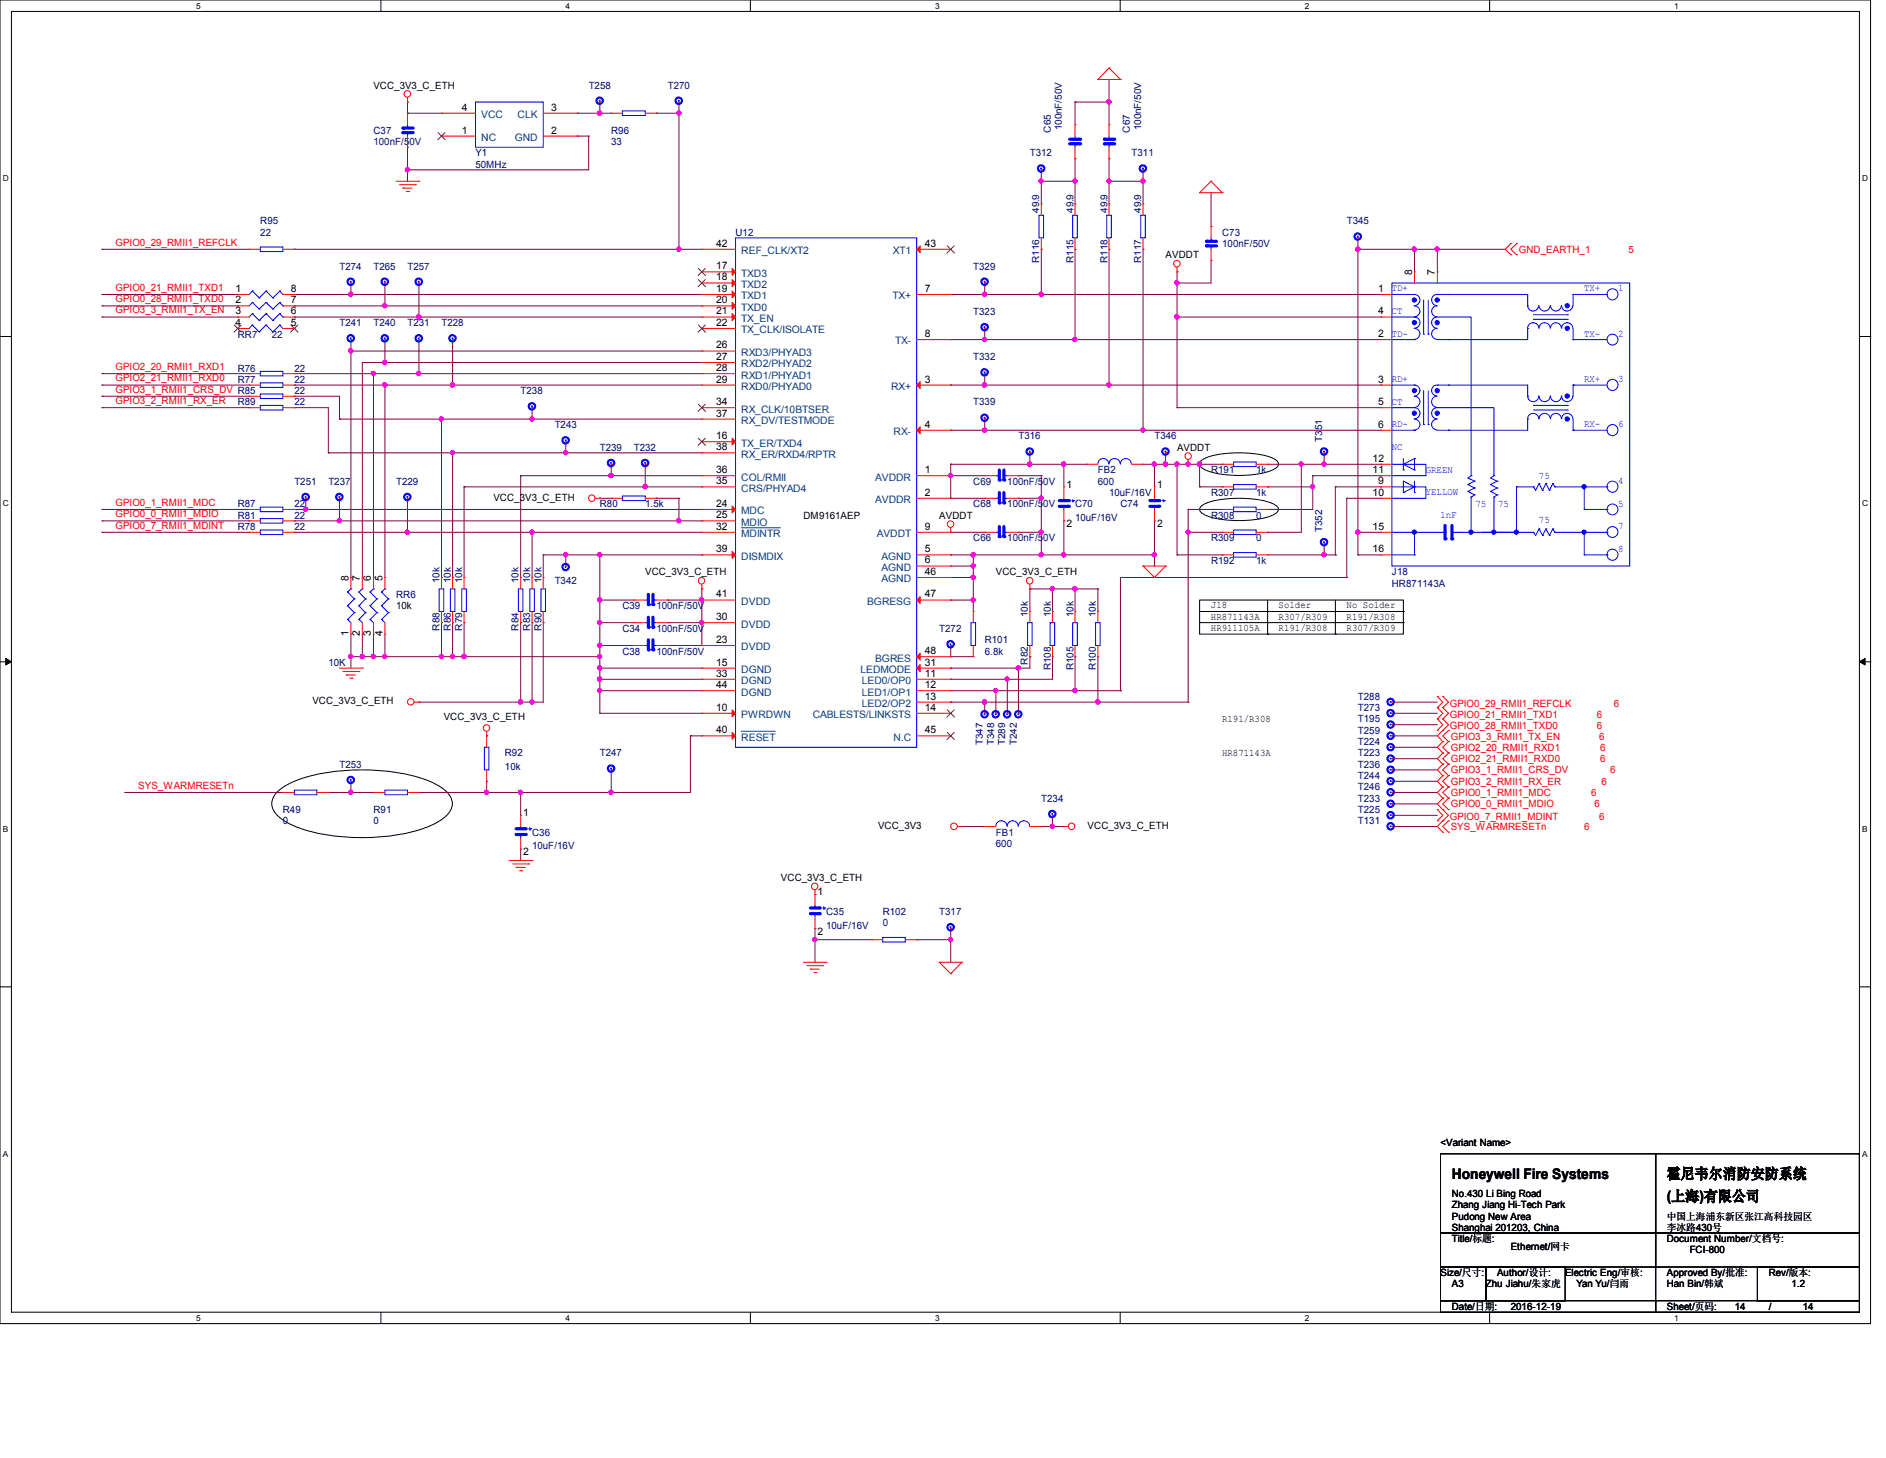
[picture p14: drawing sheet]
<svg xmlns="http://www.w3.org/2000/svg" width="279mm" height="216mm" viewBox="0 0 279 216" stroke-linecap="round" stroke-linejoin="round" font-family="sans-serif">
<defs><g id="words">
<g font-size="2.2">
<text x="215.1" y="174.5">Honeywell Fire Systems</text>
<text x="246.9" y="174.5">霍尼韦尔消防安防系统</text>
<text x="246.9" y="177.9">(上海)有限公司</text>
</g>
<g font-size="1.5">
<text x="55.3" y="13.1">VCC_3V3_C_ETH</text>
<text x="68.4" y="16.4">4</text>
<text x="81.7" y="16.4">3</text>
<text x="68.4" y="19.8">1</text>
<text x="81.7" y="19.8">2</text>
<text x="106.1" y="36.5">42</text>
<text x="106.1" y="39.9">17</text>
<text x="106.1" y="41.5">18</text>
<text x="137" y="36.5">43</text>
<text x="172.7" y="38.3">AVDDT</text>
<text x="209.2" y="40.7" transform="rotate(-90 209.2 40.7)">8</text>
<text x="212.6" y="40.7" transform="rotate(-90 212.6 40.7)">7</text>
<text x="34.9" y="43.2">1</text>
<text x="34.9" y="44.9">2</text>
<text x="34.9" y="46.6">3</text>
<text x="43.1" y="46.6">6</text>
<text x="43.1" y="44.9">7</text>
<text x="43.1" y="43.2">8</text>
<text x="106.1" y="46.6">21</text>
<text x="106.1" y="44.9">20</text>
<text x="106.1" y="43.2">19</text>
<text x="137" y="43.2">7</text>
<text x="204.2" y="43.2">1</text>
<text x="204.2" y="46.6">4</text>
<text x="34.9" y="48.3">4</text>
<text x="43.1" y="48.3">5</text>
<text x="106.1" y="48.3">22</text>
<text x="106.1" y="53.3">27</text>
<text x="106.1" y="51.6">26</text>
<text x="137" y="49.9">8</text>
<text x="204.2" y="49.9">2</text>
<text x="106.1" y="60">34</text>
<text x="106.1" y="56.6">29</text>
<text x="106.1" y="54.9">28</text>
<text x="137" y="56.6">3</text>
<text x="204.2" y="56.6">3</text>
<text x="204.2" y="60">5</text>
<text x="106.1" y="65">16</text>
<text x="106.1" y="61.7">37</text>
<text x="137" y="63.3">4</text>
<text x="204.2" y="63.3">6</text>
<text x="106.1" y="70.1">36</text>
<text x="106.1" y="66.7">38</text>
<text x="106.1" y="71.7">35</text>
<text x="137" y="70.1">1</text>
<text x="174.4" y="66.8">AVDDT</text>
<text x="203.3" y="68.4">12</text>
<text x="203.3" y="70.1">11</text>
<text x="204.2" y="71.7">9</text>
<text x="73.1" y="74.1">VCC_3V3_C_ETH</text>
<text x="106.1" y="75.1">24</text>
<text x="106.1" y="76.7">25</text>
<text x="119" y="76.8">DM9161AEP</text>
<text x="137" y="73.4">2</text>
<text x="139.2" y="76.8">AVDDT</text>
<text x="158" y="72.3">1</text>
<text x="171.4" y="72.3">1</text>
<text x="203.3" y="73.4">10</text>
<text x="106.1" y="78.4">32</text>
<text x="106.1" y="81.8">39</text>
<text x="137" y="81.8">5</text>
<text x="137" y="83.4">6</text>
<text x="137" y="78.4">9</text>
<text x="158" y="78">2</text>
<text x="171.4" y="78">2</text>
<text x="203.3" y="81.8">16</text>
<text x="203.3" y="78.4">15</text>
<text x="51.6" y="86" transform="rotate(-90 51.6 86)">8</text>
<text x="53.3" y="86" transform="rotate(-90 53.3 86)">7</text>
<text x="55" y="86" transform="rotate(-90 55 86)">6</text>
<text x="56.6" y="86" transform="rotate(-90 56.6 86)">5</text>
<text x="95.6" y="85.2">VCC_3V3_C_ETH</text>
<text x="106.1" y="88.5">41</text>
<text x="137" y="85.1">46</text>
<text x="137" y="88.5">47</text>
<text x="147.5" y="85.2">VCC_3V3_C_ETH</text>
<text x="51.6" y="94.2" transform="rotate(-90 51.6 94.2)">1</text>
<text x="53.3" y="94.2" transform="rotate(-90 53.3 94.2)">2</text>
<text x="55" y="94.2" transform="rotate(-90 55 94.2)">3</text>
<text x="56.6" y="94.2" transform="rotate(-90 56.6 94.2)">4</text>
<text x="58.7" y="90.2">10k</text>
<text x="106.1" y="91.8">30</text>
<text x="106.1" y="95.2">23</text>
<text x="179.4" y="90.1">J18</text>
<text x="179.4" y="91.8">HR871143A</text>
<text x="179.4" y="93.4">HR911105A</text>
<text x="189.4" y="91.8">R307/R309</text>
<text x="189.4" y="90.1">Solder</text>
<text x="189.4" y="93.4">R191/R308</text>
<text x="199.5" y="91.8">R191/R308</text>
<text x="199.5" y="93.4">R307/R309</text>
<text x="199.5" y="90.1">No Solder</text>
<text x="106.1" y="101.9">44</text>
<text x="106.1" y="98.6">15</text>
<text x="106.1" y="100.2">33</text>
<text x="137" y="96.9">48</text>
<text x="137" y="101.9">12</text>
<text x="137" y="100.2">11</text>
<text x="137" y="98.6">31</text>
<text x="46.3" y="104.3">VCC_3V3_C_ETH</text>
<text x="65.7" y="106.6">VCC_3V3_C_ETH</text>
<text x="106.1" y="105.2">10</text>
<text x="137" y="103.6">13</text>
<text x="137" y="105.2">14</text>
<text x="181" y="106.8">R191/R308</text>
<text x="106.1" y="108.6">40</text>
<text x="137" y="108.6">45</text>
<text x="181" y="111.9">HR871143A</text>
<text x="77.5" y="120.9">1</text>
<text x="130.1" y="122.7">VCC_3V3</text>
<text x="161.1" y="122.7">VCC_3V3_C_ETH</text>
<text x="77.5" y="126.7">2</text>
<text x="115.7" y="130.5">VCC_3V3_C_ETH</text>
<text x="121.1" y="132.6">1</text>
<text x="121.1" y="138.4">2</text>
<text x="213.4" y="169.7">&lt;Variant Name&gt;</text>
<text x="215.1" y="177.2">No.430 Li Bing Road</text>
<text x="215.1" y="178.9">Zhang Jiang Hi-Tech Park</text>
<text x="215.1" y="183.9">Title/标题:</text>
<text x="215.1" y="180.6">Pudong New Area</text>
<text x="215.1" y="182.2">Shanghai 201203, China</text>
<text x="223.8" y="185.1">Ethernet/网卡</text>
<text x="246.9" y="182.2">李冰路430号</text>
<text x="246.9" y="180.6">中国上海浦东新区张江高科技园区</text>
<text x="246.9" y="183.9">Document Number/文档号:</text>
<text x="250.3" y="185.6">FCI-800</text>
<text x="213.4" y="189">Size/尺寸:</text>
<text x="215.1" y="190.6">A3</text>
<text x="220.1" y="190.6">Zhu Jiahu/朱家虎</text>
<text x="221.8" y="189">Author/设计:</text>
<text x="231.9" y="189">Electric Eng/审核:</text>
<text x="233.6" y="190.6">Yan Yu/闫雨</text>
<text x="246.9" y="189">Approved By/批准:</text>
<text x="246.9" y="190.6">Han Bin/韩斌</text>
<text x="262.1" y="189">Rev/版本:</text>
<text x="265.4" y="190.6">1.2</text>
<text x="215.1" y="194">Date/日期:</text>
<text x="223.8" y="194">2016-12-19</text>
<text x="246.9" y="194">Sheet/页码:</text>
<text x="257" y="194">14</text>
<text x="262.1" y="194">/</text>
<text x="267.1" y="194">14</text>
</g>
<g font-size="1.5" fill="#004080">
<text x="71.3" y="17.5">VCC</text>
<text x="76.7" y="17.5">CLK</text>
<text x="71.3" y="20.9">NC</text>
<text x="76.2" y="20.9">GND</text>
<text x="109.8" y="37.6">REF_CLK/XT2</text>
<text x="109.8" y="41">TXD3</text>
<text x="132.3" y="37.6">XT1</text>
<text x="109.8" y="47.7">TX_EN</text>
<text x="109.8" y="42.6">TXD2</text>
<text x="109.8" y="46">TXD0</text>
<text x="109.8" y="44.3">TXD1</text>
<text x="132.2" y="44.3">TX+</text>
<text x="109.8" y="49.4">TX_CLK/ISOLATE</text>
<text x="109.8" y="52.7">RXD3/PHYAD3</text>
<text x="132.6" y="51">TX-</text>
<text x="109.8" y="57.7">RXD0/PHYAD0</text>
<text x="109.8" y="56">RXD1/PHYAD1</text>
<text x="109.8" y="54.4">RXD2/PHYAD2</text>
<text x="132" y="57.7">RX+</text>
<text x="109.8" y="61.1">RX_CLK/10BTSER</text>
<text x="109.8" y="62.8">RX_DV/TESTMODE</text>
<text x="132.4" y="64.4">RX-</text>
<text x="109.8" y="66.1">TX_ER/TXD4</text>
<text x="109.8" y="71.2">COL/RMII</text>
<text x="109.8" y="67.8">RX_ER/RXD4/RPTR</text>
<text x="129.7" y="71.2">AVDDR</text>
<text x="109.8" y="76.2">MDC</text>
<text x="109.8" y="72.8">CRS/PHYAD4</text>
<text x="109.8" y="77.9">MDIO</text>
<text x="129.7" y="74.5">AVDDR</text>
<text x="109.8" y="79.5">MDINTR</text>
<text x="109.8" y="82.9">DISMDIX</text>
<text x="129.9" y="79.5">AVDDT</text>
<text x="130.6" y="82.9">AGND</text>
<text x="109.8" y="89.6">DVDD</text>
<text x="128.4" y="89.6">BGRESG</text>
<text x="130.6" y="84.5">AGND</text>
<text x="130.6" y="86.2">AGND</text>
<text x="109.8" y="92.9">DVDD</text>
<text x="109.8" y="99.7">DGND</text>
<text x="109.8" y="101.3">DGND</text>
<text x="109.8" y="96.3">DVDD</text>
<text x="127.5" y="99.7">LEDMODE</text>
<text x="127.7" y="101.3">LED0/OP0</text>
<text x="129.6" y="98">BGRES</text>
<text x="109.8" y="103">DGND</text>
<text x="109.8" y="106.3">PWRDWN</text>
<text x="120.4" y="106.3">CABLESTS/LINKSTS</text>
<text x="127.7" y="104.7">LED2/OP2</text>
<text x="127.7" y="103">LED1/OP1</text>
<text x="109.8" y="109.7">RESET</text>
<text x="132.3" y="109.7">N.C</text>
</g>
<g font-size="1.5" fill="#000080">
<text x="87.2" y="13.1">T258</text>
<text x="98.9" y="13.1">T270</text>
<text x="55.3" y="19.8">C37</text>
<text x="55.3" y="21.5">100nF/50V</text>
<text x="70.4" y="23.2">Y1</text>
<text x="90.6" y="19.8">R96</text>
<text x="90.6" y="21.5">33</text>
<text x="152.6" y="23.2">T312</text>
<text x="167.6" y="23.2">T311</text>
<text x="70.4" y="24.8">50MHz</text>
<text x="38.6" y="33.2">R95</text>
<text x="38.6" y="34.9">22</text>
<text x="109" y="34.9">U12</text>
<text x="181.1" y="34.9">C73</text>
<text x="199.5" y="33.2">T345</text>
<text x="50.3" y="39.9">T274</text>
<text x="55.3" y="39.9">T265</text>
<text x="60.4" y="39.9">T257</text>
<text x="144.2" y="39.9">T329</text>
<text x="181.1" y="36.6">100nF/50V</text>
<text x="144.2" y="46.7">T323</text>
<text x="35.2" y="50">RR7</text>
<text x="40.3" y="50">22</text>
<text x="50.3" y="48.3">T241</text>
<text x="55.3" y="48.3">T240</text>
<text x="60.4" y="48.3">T231</text>
<text x="65.4" y="48.3">T228</text>
<text x="144.2" y="53.3">T332</text>
<text x="35.2" y="55">R76</text>
<text x="35.2" y="56.7">R77</text>
<text x="43.6" y="55">22</text>
<text x="43.6" y="56.7">22</text>
<text x="43.6" y="58.4">22</text>
<text x="77.1" y="58.4">T238</text>
<text x="35.2" y="60">R89</text>
<text x="43.6" y="60">22</text>
<text x="82.2" y="63.4">T243</text>
<text x="144.2" y="60">T339</text>
<text x="150.9" y="65.1">T316</text>
<text x="171" y="65.1">T346</text>
<text x="43.6" y="71.8">T251</text>
<text x="48.6" y="71.8">T237</text>
<text x="58.7" y="71.8">T229</text>
<text x="88.9" y="66.8">T239</text>
<text x="93.9" y="66.8">T232</text>
<text x="144.2" y="71.8">C69</text>
<text x="149.2" y="71.8">100nF/50V</text>
<text x="162.6" y="70.1">FB2</text>
<text x="162.6" y="71.8">600</text>
<text x="179.4" y="70.1">R191</text>
<text x="186.1" y="70.1">1k</text>
<text x="35.2" y="76.8">R81</text>
<text x="35.2" y="75.1">R87</text>
<text x="43.6" y="76.8">22</text>
<text x="43.6" y="75.1">22</text>
<text x="88.9" y="75.1">R80</text>
<text x="95.6" y="75.1">1.5k</text>
<text x="144.2" y="75.1">C68</text>
<text x="149.2" y="75.1">100nF/50V</text>
<text x="159.3" y="75.1">C70</text>
<text x="159.3" y="77.1">10uF/16V</text>
<text x="164.3" y="73.4">10uF/16V</text>
<text x="166" y="75.1">C74</text>
<text x="179.4" y="73.4">R307</text>
<text x="179.4" y="76.8">R308</text>
<text x="186.1" y="73.4">1k</text>
<text x="186.1" y="76.8">0</text>
<text x="35.2" y="78.5">R78</text>
<text x="43.6" y="78.5">22</text>
<text x="144.2" y="80.2">C66</text>
<text x="149.2" y="80.2">100nF/50V</text>
<text x="179.4" y="80.2">R309</text>
<text x="179.4" y="83.5">R192</text>
<text x="186.1" y="80.2">0</text>
<text x="186.1" y="83.5">1k</text>
<text x="58.7" y="88.6">RR6</text>
<text x="82.2" y="86.5">T342</text>
<text x="206.2" y="85.2">J18</text>
<text x="206.2" y="86.9">HR871143A</text>
<text x="92.2" y="93.6">C34</text>
<text x="92.2" y="90.2">C39</text>
<text x="97.2" y="93.6">100nF/50V</text>
<text x="97.2" y="90.2">100nF/50V</text>
<text x="139.2" y="93.6">T272</text>
<text x="145.9" y="95.2">R101</text>
<text x="48.6" y="98.6">10K</text>
<text x="92.2" y="96.9">C38</text>
<text x="97.2" y="96.9">100nF/50V</text>
<text x="145.9" y="96.9">6.8k</text>
<text x="201.2" y="103.6">T288</text>
<text x="201.2" y="105.3">T273</text>
<text x="201.2" y="107">T195</text>
<text x="50.3" y="113.7">T253</text>
<text x="74.8" y="112">R92</text>
<text x="88.9" y="112">T247</text>
<text x="201.2" y="112">T223</text>
<text x="201.2" y="113.7">T236</text>
<text x="201.2" y="108.7">T259</text>
<text x="201.2" y="110.3">T224</text>
<text x="74.8" y="114">10k</text>
<text x="154.3" y="118.7">T234</text>
<text x="201.2" y="115.4">T244</text>
<text x="201.2" y="117.1">T246</text>
<text x="201.2" y="118.7">T233</text>
<text x="41.9" y="120.4">R49</text>
<text x="41.9" y="122.1">0</text>
<text x="55.3" y="120.4">R91</text>
<text x="55.3" y="122.1">0</text>
<text x="78.8" y="123.7">C36</text>
<text x="78.8" y="125.8">10uF/16V</text>
<text x="147.5" y="123.7">FB1</text>
<text x="147.5" y="125.4">600</text>
<text x="201.2" y="120.4">T225</text>
<text x="201.2" y="122.1">T131</text>
<text x="122.4" y="135.5">C35</text>
<text x="122.4" y="137.5">10uF/16V</text>
<text x="130.8" y="135.5">R102</text>
<text x="130.8" y="137.2">0</text>
<text x="139.2" y="135.5">T317</text>
</g>
<g font-size="1.5" fill="#f00">
<text x="17.1" y="36.4">GPIO0_29_RMII1_REFCLK</text>
<text x="225" y="37.4">GND_EARTH_1</text>
<text x="241.3" y="37.4">5</text>
<text x="17.1" y="43.1">GPIO0_21_RMII1_TXD1</text>
<text x="17.1" y="46.4">GPIO3_3_RMII1_TX_EN</text>
<text x="17.1" y="44.7">GPIO0_28_RMII1_TXD0</text>
<text x="17.1" y="54.8">GPIO2_20_RMII1_RXD1</text>
<text x="17.1" y="56.5">GPIO2_21_RMII1_RXD0</text>
<text x="17.1" y="58.1">GPIO3_1_RMII1_CRS_DV R85</text>
<text x="17.1" y="59.8">GPIO3_2_RMII1_RX_ER</text>
<text x="17.1" y="76.6">GPIO0_0_RMII1_MDIO</text>
<text x="17.1" y="74.9">GPIO0_1_RMII1_MDC</text>
<text x="17.1" y="78.3">GPIO0_7_RMII1_MDINT</text>
<text x="214.8" y="104.6">GPIO0_29_RMII1_REFCLK</text>
<text x="214.8" y="106.3">GPIO0_21_RMII1_TXD1</text>
<text x="214.8" y="108">GPIO0_28_RMII1_TXD0</text>
<text x="236.6" y="106.3">6</text>
<text x="236.6" y="108">6</text>
<text x="239.1" y="104.6">6</text>
<text x="214.9" y="109.5">GPIO3_3_RMII1_TX_EN</text>
<text x="214.9" y="111.2">GPIO2_20_RMII1_RXD1</text>
<text x="214.9" y="112.9">GPIO2_21_RMII1_RXD0</text>
<text x="236.9" y="109.5">6</text>
<text x="237.1" y="111.2">6</text>
<text x="237.1" y="112.9">6</text>
<text x="20.5" y="116.8">SYS_WARMRESETn</text>
<text x="214.9" y="114.5">GPIO3_1_RMII1_CRS_DV</text>
<text x="214.9" y="116.2">GPIO3_2_RMII1_RX_ER</text>
<text x="214.9" y="117.9">GPIO0_1_RMII1_MDC</text>
<text x="214.9" y="119.5">GPIO0_0_RMII1_MDIO</text>
<text x="235.7" y="117.9">6</text>
<text x="236.2" y="119.5">6</text>
<text x="237.2" y="116.2">6</text>
<text x="238.6" y="114.5">6</text>
<text x="214.8" y="121.4">GPIO0_7_RMII1_MDINT</text>
<text x="214.9" y="122.9">SYS_WARMRESETn</text>
<text x="234.7" y="122.9">6</text>
<text x="236.9" y="121.4">6</text>
</g>
<g font-size="1.5" fill="#00f">
<text x="206.2" y="43.1">TD+</text>
<text x="206.2" y="46.5">CT</text>
<text x="234.7" y="43.1">TX+</text>
<text x="239.7" y="43.1">1</text>
<text x="206.2" y="49.9">TD-</text>
<text x="234.7" y="49.9">TX-</text>
<text x="239.7" y="49.9">2</text>
<text x="206.2" y="59.9">CT</text>
<text x="206.2" y="56.6">RD+</text>
<text x="234.7" y="56.6">RX+</text>
<text x="239.7" y="56.6">3</text>
<text x="206.2" y="63.3">RD-</text>
<text x="234.7" y="63.3">RX-</text>
<text x="239.7" y="63.3">6</text>
<text x="206.2" y="66.6">NC</text>
<text x="211.2" y="70">GREEN</text>
<text x="228" y="71">75</text>
<text x="239.7" y="71.7">4</text>
<text x="211.2" y="73.3">YELLOW</text>
<text x="213.4" y="76.7">1nF</text>
<text x="218.6" y="75">75</text>
<text x="221.9" y="75">75</text>
<text x="228" y="77.5">75</text>
<text x="239.7" y="75">5</text>
<text x="239.7" y="78.4">7</text>
<text x="239.7" y="81.7">8</text>
</g>
<g font-size="1.4" fill="#000080">
<text x="155.7" y="19.6" transform="rotate(-90 155.7 19.6)">C65</text>
<text x="157.3" y="19.3" transform="rotate(-90 157.3 19.3)">100nF/50V</text>
<text x="167.4" y="19.6" transform="rotate(-90 167.4 19.6)">C67</text>
<text x="169" y="19.3" transform="rotate(-90 169 19.3)">100nF/50V</text>
<text x="154" y="31.5" transform="rotate(-90 154 31.5)">49.9</text>
<text x="159" y="31.5" transform="rotate(-90 159 31.5)">49.9</text>
<text x="164" y="31.5" transform="rotate(-90 164 31.5)">49.9</text>
<text x="169" y="31.5" transform="rotate(-90 169 31.5)">49.9</text>
<text x="154" y="38.9" transform="rotate(-90 154 38.9)">R116</text>
<text x="159" y="38.9" transform="rotate(-90 159 38.9)">R115</text>
<text x="164" y="38.9" transform="rotate(-90 164 38.9)">R118</text>
<text x="169" y="38.9" transform="rotate(-90 169 38.9)">R117</text>
<text x="195.9" y="65.4" transform="rotate(-90 195.9 65.4)">T351</text>
<text x="195.9" y="78.8" transform="rotate(-90 195.9 78.8)">T352</text>
<text x="65.1" y="86.4" transform="rotate(-90 65.1 86.4)">10k</text>
<text x="66.8" y="86.4" transform="rotate(-90 66.8 86.4)">10k</text>
<text x="68.5" y="86.4" transform="rotate(-90 68.5 86.4)">10k</text>
<text x="76.8" y="86.4" transform="rotate(-90 76.8 86.4)">10k</text>
<text x="78.5" y="86.4" transform="rotate(-90 78.5 86.4)">10k</text>
<text x="80.2" y="86.4" transform="rotate(-90 80.2 86.4)">10k</text>
<text x="65.1" y="93.4" transform="rotate(-90 65.1 93.4)">R88</text>
<text x="66.8" y="93.4" transform="rotate(-90 66.8 93.4)">R86</text>
<text x="68.5" y="93.4" transform="rotate(-90 68.5 93.4)">R79</text>
<text x="76.8" y="93.4" transform="rotate(-90 76.8 93.4)">R84</text>
<text x="78.5" y="93.4" transform="rotate(-90 78.5 93.4)">R83</text>
<text x="80.2" y="93.4" transform="rotate(-90 80.2 93.4)">R90</text>
<text x="152.3" y="91.4" transform="rotate(-90 152.3 91.4)">10k</text>
<text x="155.7" y="91.4" transform="rotate(-90 155.7 91.4)">10k</text>
<text x="159" y="91.4" transform="rotate(-90 159 91.4)">10k</text>
<text x="162.4" y="91.4" transform="rotate(-90 162.4 91.4)">10k</text>
<text x="152.3" y="98.4" transform="rotate(-90 152.3 98.4)">R82</text>
<text x="155.7" y="99.3" transform="rotate(-90 155.7 99.3)">R108</text>
<text x="159" y="99.3" transform="rotate(-90 159 99.3)">R105</text>
<text x="162.4" y="99.3" transform="rotate(-90 162.4 99.3)">R100</text>
<text x="145.6" y="110.3" transform="rotate(-90 145.6 110.3)">T347</text>
<text x="147.3" y="110.3" transform="rotate(-90 147.3 110.3)">T348</text>
<text x="148.9" y="110.3" transform="rotate(-90 148.9 110.3)">T289</text>
<text x="150.6" y="110.3" transform="rotate(-90 150.6 110.3)">T242</text>
</g>
<g font-size="1.2">
<text x="29" y="1.3">5</text>
<text x="83.8" y="1.3">4</text>
<text x="138.5" y="1.3">3</text>
<text x="193.3" y="1.3">2</text>
<text x="248" y="1.3">1</text>
<text x=".4" y="26.8">D</text>
<text x="275.9" y="26.8">D</text>
<text x=".4" y="75">C</text>
<text x="275.9" y="75">C</text>
<text x=".4" y="123.1">B</text>
<text x="275.9" y="123.1">B</text>
<text x=".4" y="171.3">A</text>
<text x="275.9" y="171.3">A</text>
<text x="29" y="195.6">5</text>
<text x="83.8" y="195.6">4</text>
<text x="138.5" y="195.6">3</text>
<text x="193.3" y="195.6">2</text>
<text x="248" y="195.6">1</text>
</g>
</g></defs>
<path d="M0 0h277.1v196h-277.1zM1.7 1.7h273.8v192.6h-273.8z" fill="none" stroke="#000" stroke-width=".15"/>
<g fill="#fff">
<path d="M29 .1h.7v1.4h-.7z"/>
<path d="M29 194.4h.7v1.4h-.7z"/>
</g>
<path d="M56.4 0v1.7M56.4 194.3v1.7" fill="none" stroke="#000" stroke-width=".15"/>
<g fill="#fff">
<path d="M83.8 .1h.6v1.4h-.6z"/>
<path d="M83.8 194.4h.6v1.4h-.6z"/>
</g>
<path d="M111.2 0v1.7M111.2 194.3v1.7" fill="none" stroke="#000" stroke-width=".15"/>
<g fill="#fff">
<path d="M138.5 .1h.6v1.4h-.6z"/>
<path d="M138.5 194.4h.6v1.4h-.6z"/>
</g>
<path d="M165.9 0v1.7M165.9 194.3v1.7" fill="none" stroke="#000" stroke-width=".15"/>
<g fill="#fff">
<path d="M193.3 .1h.6v1.4h-.6z"/>
<path d="M193.3 194.4h.6v1.4h-.6z"/>
</g>
<path d="M220.7 0v1.7M220.7 194.3v1.7" fill="none" stroke="#000" stroke-width=".15"/>
<g fill="#fff">
<path d="M248 .1h.7v1.4h-.7z"/>
<path d="M248 194.4h.7v1.4h-.7z"/>
<path d="M.4 25.7h.9v1.4h-.9z"/>
<path d="M275.9 25.7h.8v1.4h-.8z"/>
<path d="M.4 73.8h.9v1.4h-.9z"/>
<path d="M275.9 73.8h.8v1.4h-.8z"/>
</g>
<path d="M0 49.8h1.7M275.5 49.8h1.7" fill="none" stroke="#000" stroke-width=".15"/>
<g fill="#fff">
<path d="M.4 122h.8v1.4h-.8z"/>
<path d="M275.9 122h.7v1.4h-.7z"/>
</g>
<path d="M0 98h1.7M275.5 98h1.7" fill="none" stroke="#000" stroke-width=".15"/>
<path d="M.8 97.5l.9 .5-.9 .5zM275.5 98l.8-.5v1z" fill="#000" stroke="#000" stroke-width=".15"/>
<g fill="#fff">
<path d="M.4 170.1h.8v1.4h-.8z"/>
<path d="M275.9 170.1h.7v1.4h-.7z"/>
</g>
<g fill="none" stroke="#000" stroke-width=".15">
<path d="M177.8 68.4a4.2 4.2 0 0 1 2.5-1.1 17.1 17.1 0 0 1 8.1 .5l.9 .6 .1 .3a1.99 1.99 0 0 1-1.7 1.2 16.7 16.7 0 0 1-9-.2l-.9-.7-.1-.3zM177.8 75.1a4.2 4.2 0 0 1 2.5-1 17.1 17.1 0 0 1 8.1 .4l.9 .6 .1 .3a2 2 0 0 1-1.7 1.2 16.9 16.9 0 0 1-9-.2l-.9-.6-.1-.4zM177.7 88.9h30.2v5h-30.2zM177.7 90.6h30.2M177.7 92.2h30.2M187.8 93.9h.1M187.8 88.9v5M197.8 93.9h.1M197.8 88.9v5M207.9 90.6h.1M207.9 92.2h.1M41.2 117.2a12.9 12.9 0 0 1 6.1-2.6 31.4 31.4 0 0 1 16.3 1.1 5.8 5.8 0 0 1 3.3 2.7 2.29 2.29 0 0 1-.8 2.4 13 13 0 0 1-6.2 2.6 31.9 31.9 0 0 1-15.2-.6 8.5 8.5 0 0 1-4-2.6 2.18 2.18 0 0 1 .5-3z"/>
<path d="M0 146.1h1.7M275.5 146.1h1.7M213.4 170.9h31.9v11.7h-31.9zM245.3 170.9h30.2v11.7h-30.2zM213.4 182.6h31.9v5h-31.9zM213.4 187.6h6.7v5h-6.7zM213.4 192.6h31.9v1.7h-31.9zM220.1 187.6h11.8v5h-11.8zM245.3 192.6h30.2v1.7h-30.2zM245.3 182.6h30.2v5h-30.2zM245.3 192.6h.1M245.3 187.6v5"/>
<path d="M260.3 187.6h15.2v5h-15.2z"/>
</g>
<g fill="none" stroke="#800040" stroke-width=".15">
<path d="M60.4 16.8h.1M60.4 15.1h.1M60.4 16.8h5M60.4 15.1v1.7M85.5 16.8h.1M85.5 16.8h5.1M88.9 16.8h.1M88.9 15.1h.1M88.9 15.1v1.7M97.2 16.8h.1M97.2 16.8h3.4M100.6 16.8h.1"/>
<path d="M100.6 15.1v21.8M159.3 15.1h.1M159.3 15.1v3.4M159.3 15.1h5M164.3 15.1h.1M164.3 11.8h.1M164.3 11.8v6.7M15.1 36.9h.1M15.1 36.9h21.8M43.6 36.9h.1M43.6 36.9h60.4M60.4 25.1h.1"/>
<path d="M60.4 21.8h.1M60.4 21.8v5M85.5 20.2h.1M85.5 20.2h1.7M87.2 20.2h.1M87.2 20.2v4.9h-26.8M100.6 36.9h.1M154.3 26.8h.1M154.3 36.9h.1M154.3 25.1h.1M154.3 25.1v5.1M154.3 36.9v6.7"/>
<path d="M154.3 26.8h5M159.3 26.8h.1M159.3 36.9h.1M159.3 23.5h.1M159.3 23.5v6.7M159.3 36.9v13.4M164.3 26.8h.1M164.3 36.9h.1M164.3 23.5h.1M164.3 23.5v6.7M164.3 36.9v20.1M164.3 26.8h5"/>
<path d="M169.3 36.9h.1M169.3 26.8h.1M169.3 25.1h.1M169.3 25.1v5.1M169.3 36.9v26.8M179.4 33.5h.1M179.4 38.6h.1M179.4 38.6v3.3h-5M179.4 28.5v5M201.2 36.9h.1M201.2 35.2h.1M201.2 36.9h21.8"/>
<path d="M201.2 35.2v47M209.5 36.9h.1M209.5 36.9v3.4M212.9 36.9h.1M212.9 36.9v3.4M15.1 43.6h.1M15.1 46.9h.1M15.1 45.3h.1M15.1 55.3h.1M15.1 57h.1M15.1 58.7h.1M15.1 57h21.8"/>
<path d="M15.1 43.6h20.1M15.1 46.9h20.1M15.1 55.3h21.8M15.1 45.3h20.1M15.1 58.7h21.8M43.6 55.3h.1M43.6 57h.1M43.6 58.7h.1M43.6 43.6h.1M43.6 45.3h.1M43.6 46.9h.1M43.6 57h60.4"/>
<path d="M43.6 43.6h60.4M43.6 46.9h60.4M43.6 55.3h60.4M43.6 45.3h60.4M43.6 58.7h6.7v3.4M52 52h.1M52 43.6h.1M52 50.3h.1M52 41.9v1.7M52 50.3v35.2M52 52h52M53.7 53.7h.1"/>
<path d="M53.7 53.7v31.8M53.7 53.7h50.3M55.3 55.3h.1M55.3 55.3v30.2M57 57h.1M57 53.7h.1M57 50.3h.1M57 45.3h.1M57 41.9v3.4M57 50.3v3.4M57 57v28.5M62.1 46.9h.1"/>
<path d="M62.1 55.3h.1M62.1 41.9v5M62.1 50.3v5M67.1 57h.1M67.1 50.3v6.7M140.8 50.3h.1M140.8 43.6h.1M140.8 57h.1M140.8 57h63.8M140.8 43.6h63.8M140.8 50.3h63.8M145.9 57h.1"/>
<path d="M145.9 43.6h.1M145.9 50.3h.1M145.9 55.3h.1M145.9 48.6h.1M145.9 41.9h.1M145.9 41.9v1.7M145.9 48.6v1.7M145.9 55.3v1.7M154.3 43.6h.1M159.3 50.3h.1M174.4 41.9h.1M174.4 46.9h.1"/>
<path d="M174.4 40.3h.1M174.4 40.3v20.1M174.4 46.9h30.2M204.6 57h.1M15.1 60.4h.1M15.1 77.1h.1M15.1 78.8h.1M15.1 75.4h.1M15.1 78.8h21.8M15.1 77.1h21.8M15.1 60.4h21.8M15.1 75.4h21.8"/>
<path d="M43.6 60.4h.1M43.6 75.4h.1M43.6 77.1h.1M43.6 78.8h.1M43.6 78.8h60.4M43.6 77.1h60.4M43.6 60.4h5v6.7M43.6 75.4h60.4M45.3 75.4h.1M45.3 73.8v1.6M48.6 67.1h.1M48.6 67.1h55.4"/>
<path d="M50.3 62.1h.1M50.3 77.1h.1M50.3 62.1h53.7M50.3 73.8v3.3M60.4 78.8h.1M60.4 73.8v5M65.4 62.1h.1M65.4 62.1v23.4M67.1 67.1h.1M67.1 67.1v18.4M68.7 72.1h.1M68.7 72.1v13.4"/>
<path d="M68.7 72.1h35.3M77.1 70.4h.1M77.1 70.4h26.9M77.1 70.4v15.1M78.8 62.1h.1M78.8 78.8h.1M78.8 60.4v1.7M78.8 78.8v6.7M83.8 67.1h.1M83.8 65.4v1.7M88.9 73.8h.1M88.9 73.8h1.7"/>
<path d="M90.6 70.4h.1M90.6 68.7h.1M90.6 68.7v1.7M95.6 72.1h.1M95.6 68.7h.1M95.6 68.7v3.4M97.2 73.8h.1M97.2 73.8h3.4M100.6 77.1h.1M100.6 73.8h.1M100.6 73.8v3.3M140.8 70.4h.1"/>
<path d="M140.8 68.7h.1M140.8 73.8h.1M140.8 78.8h.1M140.8 63.7h.1M140.8 70.4h5.1M140.8 73.8h5.1M140.8 78.8h5.1M140.8 68.7v5.1M140.8 68.7h20.2M140.8 63.7h63.8M145.9 62.1h.1M145.9 63.7h.1"/>
<path d="M145.9 62.1v1.6M150.9 70.4h.1M150.9 73.8h.1M150.9 78.8h.1M150.9 70.4h3.4M150.9 73.8h3.4M150.9 78.8h3.4M152.6 68.7h.1M152.6 67.1h.1M152.6 67.1v1.6M154.3 70.4h.1M154.3 78.8h.1"/>
<path d="M154.3 73.8h.1M154.3 70.4v11.8M157.6 77.1h.1M157.6 68.7h.1M157.6 68.7v3.4M157.6 77.1v5.1M169.3 63.7h.1M169.3 68.7h11.8M171 77.1h.1M171 68.7h.1M171 68.7v3.4M171 77.1v6.7"/>
<path d="M172.7 67.1h.1M172.7 67.1v1.6M174.4 60.4h.1M174.4 68.7h.1M174.4 68.7v13.5M174.4 60.4h30.2M176 75.4h.1M176 78.8h.1M176 78.8h5.1M176 75.4h5.1M176 75.4v28.6M177.7 68.7h.1"/>
<path d="M177.7 72.1h.1M177.7 72.1h3.4M177.7 68.7v3.4M181.1 68.7h.1M187.8 72.1h.1M187.8 75.4h.1M187.8 78.8h.1M187.8 68.7h16.8M187.8 72.1h6.7M192.8 68.7h.1M192.8 68.7v10.1h-5M194.5 70.4h.1"/>
<path d="M194.5 72.1h.1M194.5 70.4h10.1M194.5 70.4v5h-6.7M196.2 67.1h.1M196.2 68.7h.1M196.2 67.1v1.6M197.8 72.1h.1M197.8 72.1h6.8M197.8 72.1v10.1M199.5 73.8h.1M199.5 73.8h5.1M199.5 73.8v11.7"/>
<path d="M201.2 78.8h.1M201.2 78.8h3.4M52 97.2h.1M52 93.9v5M52 97.2h36.9M53.7 97.2h.1M53.7 93.9v3.3M55.3 97.2h.1M55.3 93.9v3.3M57 97.2h.1M57 93.9v3.3M65.4 85.5h.1"/>
<path d="M65.4 97.2h.1M65.4 92.2h.1M65.4 92.2v5M67.1 92.2h.1M67.1 97.2h.1M67.1 92.2v5M68.7 92.2h.1M68.7 92.2v5M77.1 92.2h.1M77.1 92.2v11.8M78.8 92.2h.1M78.8 92.2v11.8"/>
<path d="M80.5 82.2h.1M80.5 92.2h.1M80.5 82.2h23.5M80.5 82.2v3.3M80.5 92.2v11.8h-18.4M83.8 82.2h.1M83.8 82.2v1.6M88.9 82.2h.1M88.9 92.2h.1M88.9 98.9h.1M88.9 97.2h.1M88.9 88.9h.1"/>
<path d="M88.9 95.6h.1M88.9 82.2v23.4M88.9 98.9h15.1M88.9 95.6h5M88.9 88.9h5M88.9 92.2h5M98.9 95.6h.1M98.9 88.9h.1M98.9 92.2h.1M98.9 88.9h5.1M98.9 92.2h5.1M104 87.2h.1"/>
<path d="M104 92.2h.1M104 88.9h.1M104 82.2h.1M104 87.2v8.4h-5.1M140.8 85.5h.1M140.8 83.8h.1M140.8 82.2h.1M140.8 88.9h.1M140.8 97.2h.1M140.8 95.6h.1M140.8 98.9h.1M140.8 82.2h30.2"/>
<path d="M140.8 85.5h3.4M140.8 95.6v1.6M140.8 83.8h3.4M140.8 88.9h3.4M140.8 97.2h3.4M144.2 82.2h.1M144.2 83.8h.1M144.2 85.5h.1M144.2 88.9h.1M144.2 82.2v8.4M150.9 98.9h.1M150.9 98.9v6.7"/>
<path d="M152.6 97.2h.1M152.6 87.2h.1M152.6 87.2h10M152.6 97.2v1.7h-11.8M152.6 87.2v3.4M154.3 82.2h.1M155.9 87.2h.1M155.9 97.2h.1M155.9 97.2v3.4h-15.1M155.9 87.2v3.4M157.6 82.2h.1M159.3 87.2h.1"/>
<path d="M159.3 97.2h.1M159.3 87.2v3.4M159.3 97.2v5.1M162.6 87.2h.1M162.6 87.2v3.4M162.6 97.2v6.8M166 85.5h.1M166 85.5h33.5M166 85.5v16.8M171 82.2h.1M174.4 82.2h.1M174.4 82.2h6.7"/>
<path d="M187.8 82.2h10M196.2 82.2h.1M196.2 80.5v1.7M197.8 82.2h.1M199.5 85.5h.1M201.2 82.2h.1M201.2 82.2h3.4M18.5 117.3h23.4M41.9 117.3h.1M48.6 117.3h6.7M52 117.3h.1M52 115.7v1.6"/>
<path d="M55.3 117.3h.1M62.1 104h.1M62.1 117.3h.1M72.1 115.7h.1M72.1 117.3h.1M72.1 115.7v1.6M77.1 117.3h.1M77.1 104h.1M77.1 117.3v3.4M78.8 104h.1M88.9 102.3h.1M88.9 100.6h.1"/>
<path d="M88.9 105.6h.1M88.9 102.3h15.1M88.9 100.6h15.1M88.9 105.6h15.1M90.6 117.3h.1M90.6 114h.1M90.6 114v3.3M102.3 109h.1M102.3 109v8.3h-40.2M102.3 109h1.7M140.8 104h.1M140.8 100.6h.1"/>
<path d="M140.8 102.3h25.2M140.8 104h35.2M145.9 104h.1M145.9 104v1.6M147.5 102.3h.1M147.5 102.3v3.3M149.2 100.6h.1M149.2 100.6v5M162.6 104h.1M166 102.3h.1M176 104h.1M206.2 104h.1"/>
<path d="M206.2 105.6h.1M206.2 107.3h.1M206.2 109h.1M206.2 110.7h.1M206.2 112.4h.1M206.2 114h.1M206.2 115.7h.1M206.2 117.3h.1M206.2 119h.1M206.2 105.6h6.7M206.2 104h6.7M206.2 117.3h6.7"/>
<path d="M206.2 109h6.7M206.2 107.3h6.7M206.2 110.7h6.7M206.2 112.4h6.7M206.2 114h6.7M206.2 115.7h6.7M206.2 119h6.7M77.1 127.4h.1M77.1 125.7v1.7M120.7 139.1h.1M120.7 137.5h.1M120.7 137.5v5"/>
<path d="M120.7 139.1h8.4M135.8 139.1h.1M135.8 139.1h5M140.8 139.1h.1M140.8 137.5h.1M140.8 137.5v5M142.5 122.4h.1M142.5 122.4h3.4M154.3 122.4h.1M154.3 122.4h3.3M155.9 122.4h.1M155.9 120.7v1.7"/>
<path d="M206.2 120.7h.1M206.2 122.4h.1M206.2 122.4h6.7M206.2 120.7h6.7"/>
</g>
<g fill="#f0f" stroke="#f0f" stroke-width=".15">
<circle cx="88.8" cy="88.8" r=".32"/>
<circle cx="88.8" cy="82.1" r=".32"/>
<circle cx="171" cy="82.1" r=".32"/>
<circle cx="103.9" cy="88.8" r=".32"/>
<circle cx="88.8" cy="102.3" r=".32"/>
<circle cx="67" cy="57" r=".32"/>
<circle cx="57" cy="57" r=".32"/>
<circle cx="144.2" cy="83.8" r=".32"/>
<circle cx="157.6" cy="82.1" r=".32"/>
<circle cx="154.2" cy="82.1" r=".32"/>
<circle cx="157.6" cy="68.7" r=".32"/>
<circle cx="152.5" cy="68.7" r=".32"/>
<circle cx="154.2" cy="78.8" r=".32"/>
<circle cx="154.2" cy="73.8" r=".32"/>
<circle cx="103.9" cy="92.2" r=".32"/>
<circle cx="144.2" cy="82.1" r=".32"/>
<circle cx="88.8" cy="100.6" r=".32"/>
<circle cx="88.8" cy="98.9" r=".32"/>
<circle cx="55.3" cy="55.3" r=".32"/>
<circle cx="88.8" cy="92.2" r=".32"/>
<circle cx="120.7" cy="139.1" r=".32"/>
<circle cx="140.8" cy="70.4" r=".32"/>
<circle cx="60.3" cy="25.1" r=".32"/>
<circle cx="100.6" cy="16.7" r=".32"/>
<circle cx="145.9" cy="57" r=".32"/>
<circle cx="164.3" cy="57" r=".32"/>
<circle cx="169.3" cy="63.7" r=".32"/>
<circle cx="145.9" cy="50.3" r=".32"/>
<circle cx="154.2" cy="43.6" r=".32"/>
<circle cx="159.2" cy="50.3" r=".32"/>
<circle cx="174.3" cy="46.9" r=".32"/>
<circle cx="144.2" cy="88.8" r=".32"/>
<circle cx="144.2" cy="85.5" r=".32"/>
<circle cx="100.6" cy="36.9" r=".32"/>
<circle cx="52" cy="43.6" r=".32"/>
<circle cx="62" cy="46.9" r=".32"/>
<circle cx="100.6" cy="77.1" r=".32"/>
<circle cx="50.3" cy="77.1" r=".32"/>
<circle cx="45.3" cy="75.4" r=".32"/>
<circle cx="149.2" cy="100.6" r=".32"/>
<circle cx="150.9" cy="98.9" r=".32"/>
<circle cx="57" cy="53.7" r=".32"/>
<circle cx="62" cy="55.3" r=".32"/>
<circle cx="52" cy="52" r=".32"/>
<circle cx="88.8" cy="16.7" r=".32"/>
<circle cx="90.5" cy="70.4" r=".32"/>
<circle cx="95.6" cy="72.1" r=".32"/>
<circle cx="145.9" cy="63.7" r=".32"/>
<circle cx="145.9" cy="43.6" r=".32"/>
<circle cx="140.8" cy="139.1" r=".32"/>
<circle cx="68.7" cy="97.2" r=".32"/>
<circle cx="88.8" cy="97.2" r=".32"/>
<circle cx="57" cy="45.3" r=".32"/>
<circle cx="154.2" cy="26.8" r=".32"/>
<circle cx="164.3" cy="26.8" r=".32"/>
<circle cx="159.2" cy="26.8" r=".32"/>
<circle cx="88.8" cy="95.6" r=".32"/>
<circle cx="155.9" cy="122.4" r=".32"/>
<circle cx="169.3" cy="26.8" r=".32"/>
<circle cx="164.3" cy="15.1" r=".32"/>
<circle cx="90.5" cy="117.3" r=".32"/>
<circle cx="77.1" cy="117.3" r=".32"/>
<circle cx="53.7" cy="97.2" r=".32"/>
<circle cx="52" cy="97.2" r=".32"/>
<circle cx="55.3" cy="97.2" r=".32"/>
<circle cx="57" cy="97.2" r=".32"/>
<circle cx="78.8" cy="78.8" r=".32"/>
<circle cx="60.3" cy="78.8" r=".32"/>
<circle cx="77.1" cy="103.9" r=".32"/>
<circle cx="83.8" cy="67" r=".32"/>
<circle cx="67" cy="67" r=".32"/>
<circle cx="78.8" cy="62" r=".32"/>
<circle cx="65.4" cy="62" r=".32"/>
<circle cx="67" cy="97.2" r=".32"/>
<circle cx="65.4" cy="97.2" r=".32"/>
<circle cx="78.8" cy="103.9" r=".32"/>
<circle cx="174.3" cy="41.9" r=".32"/>
<circle cx="159.2" cy="102.3" r=".32"/>
<circle cx="159.2" cy="87.2" r=".32"/>
<circle cx="155.9" cy="87.2" r=".32"/>
<circle cx="147.5" cy="102.3" r=".32"/>
<circle cx="72.1" cy="117.3" r=".32"/>
<circle cx="52" cy="117.3" r=".32"/>
<circle cx="162.6" cy="103.9" r=".32"/>
<circle cx="172.7" cy="68.7" r=".32"/>
<circle cx="171" cy="68.7" r=".32"/>
<circle cx="212.9" cy="36.9" r=".32"/>
<circle cx="194.5" cy="72.1" r=".32"/>
<circle cx="145.9" cy="103.9" r=".32"/>
<circle cx="176" cy="68.7" r=".32"/>
<circle cx="174.3" cy="68.7" r=".32"/>
<circle cx="83.8" cy="82.1" r=".32"/>
<circle cx="201.1" cy="78.8" r=".32"/>
<circle cx="196.1" cy="68.7" r=".32"/>
<circle cx="209.5" cy="36.9" r=".32"/>
<circle cx="201.1" cy="36.9" r=".32"/>
<circle cx="196.1" cy="82.1" r=".32"/>
<circle cx="177.7" cy="68.7" r=".32"/>
<circle cx="176" cy="78.8" r=".32"/>
<circle cx="192.8" cy="68.7" r=".32"/>
</g>
<g fill="none" stroke="#f00" stroke-width=".15">
<path d="M60.4 15.1h.1M60.4 14.4v.7M162.6 11.8h.1M162.6 11.8h3.4M164.3 10.1h.1M164.3 10.1l-1.7 1.7M164.3 10.1l1.7 1.7M166 11.8h.1M58.7 26.8h3.4M59.2 27.3h2.4M59.7 27.9h.1M59.7 27.9h1.3"/>
<path d="M60.2 28.4h.3M60.5 28.4h.1M61.6 27.3h.1M62.1 26.8h.1M174.4 39.6v.7M177.7 28.5h.1M177.7 28.5h3.4M179.4 26.8h.1M179.4 26.8l-1.7 1.7M179.4 26.8l1.7 1.7M181.1 28.5h.1M223.8 36.1h.1"/>
<path d="M223.8 37.7h.1M223.8 36.1l-.8 .8 .8 .8M224.7 37.7h.1M224.7 36.1h.1M224.7 36.1l-.9 .8 .9 .8M174.4 40.3h.1M88.2 73.8h.7M88.9 73.8h.1M140.8 78.8h.1M140.8 78.1v.7M176 68.7h.1M176 68.1v.6"/>
<path d="M50.3 98.9h3.4M50.8 99.4h2.4M51.3 99.9h.1M51.3 99.9h1.4M53.2 99.4h.1M53.7 98.9h.1M104 87.2h.1M104 86.5v.7M152.6 87.2h.1M152.6 86.5v.7M169.3 83.8h.1M169.3 83.8h3.4"/>
<path d="M169.3 83.8l1.7 1.7M171 85.5h.1M172.7 83.8h.1M172.7 83.8l-1.7 1.7M51.8 100.4h.4M52.2 100.4h.1M61.4 104h.7M62.1 104h.1M72.1 109h.1M72.1 108.3v.7M212.9 103.1h.1M212.9 104.8h.1"/>
<path d="M212.9 106.5h.1M212.9 108.2h.1M212.9 119.9h.1M212.9 103.1l.8 .9-.8 .8M212.9 104.8l.8 .8-.8 .9M212.9 106.5l.8 .8-.8 .9M212.9 119.9l.8 .8-.8 .8M213.7 108.2h.1M213.7 109.8h.1M213.7 111.5h.1M213.7 113.2h.1M213.7 114.9h.1"/>
<path d="M213.7 116.5h.1M213.7 118.2h.1M213.7 119.9h.1M213.7 103.1h.1M213.7 104.8h.1M213.7 106.5h.1M213.7 106.5l.9 .8-1.7 1.7 .8 .8M213.7 109.8l-.8 .9 .8 .8M213.7 111.5l-.8 .9 .8 .8M213.7 113.2l-.8 .8 .8 .9M213.7 114.9l-.8 .8 .8 .8M213.7 116.5l-.8 .8 .8 .9"/>
<path d="M213.7 118.2l-.8 .8 .8 .9M213.7 103.1l.9 .9-.9 .8M213.7 104.8l.9 .8-.9 .9M213.7 119.9l.9 .8-.9 .8M214.6 109.8h.1M214.6 108.2h.1M214.6 111.5h.1M214.6 113.2h.1M214.6 114.9h.1M214.6 116.5h.1M214.6 118.2h.1M214.6 119.9h.1"/>
<path d="M214.6 108.2l-.9 .8 .9 .8M214.6 109.8l-.9 .9 .9 .8M214.6 111.5l-.9 .9 .9 .8M214.6 113.2l-.9 .8 .9 .9M214.6 114.9l-.9 .8 .9 .8M214.6 116.5l-.9 .8 .9 .9M214.6 118.2l-.9 .8 .9 .9M75.4 127.4h3.4M75.9 127.9h2.4M76.5 128.4h.1M76.5 128.4h1.3M77 128.9h.3"/>
<path d="M77.3 128.9h.1M78.3 127.9h.1M78.8 127.4h.1M120.7 132.5h.1M120.7 131.8v.7M141.9 122.4h.6M142.5 122.4h.1M157.6 122.4h.1M157.6 122.4h.7M212.9 121.5h.1M213.7 121.5h.1M213.7 123.2h.1"/>
<path d="M213.7 121.5l-.8 .9 .8 .8M214.6 123.2h.1M214.6 121.5h.1M214.6 121.5l-.9 .9 .9 .8M119 142.5h3.4M119.5 143h2.4M120.1 143.5h.1M120.1 143.5h1.3M120.6 144h.3M120.9 144h.1M121.9 143h.1M122.4 142.5h.1"/>
<path d="M139.1 142.5h.1M139.1 142.5h3.4M139.1 142.5l1.7 1.7M140.8 144.2h.1M142.5 142.5h.1M142.5 142.5l-1.7 1.7"/>
<circle cx="60.3" cy="13.9" r=".49"/>
<circle cx="174.3" cy="39" r=".49"/>
<circle cx="87.7" cy="73.8" r=".48"/>
<circle cx="140.8" cy="77.6" r=".49"/>
<circle cx="176" cy="67.5" r=".48"/>
<circle cx="103.9" cy="86" r=".48"/>
<circle cx="152.5" cy="86" r=".49"/>
<circle cx="60.9" cy="103.9" r=".48"/>
<circle cx="72.1" cy="107.8" r=".49"/>
<circle cx="120.7" cy="131.2" r=".48"/>
<circle cx="141.3" cy="122.4" r=".49"/>
<circle cx="158.7" cy="122.4" r=".48"/>
</g>
<path d="M148 78v1.5" fill="none" stroke="#00f" stroke-width=".47"/>
<circle cx="148" cy="79.5" r=".23" fill="#00f"/>
<path d="M148.7 78v1.5" fill="none" stroke="#00f" stroke-width=".47"/>
<circle cx="148.7" cy="79.5" r=".23" fill="#00f"/>
<g fill="none" stroke="#00f" stroke-width=".15">
<path d="M70.4 15.1h10.1v6.7h-10.1zM109 35.2h26.8v75.5h-26.8zM37.4 43.1h.1M37.4 44.8h.1M37.4 46.4h.1M37.4 48.1h.1M37.4 43.1l-.5 .5M37.4 43.1l1 1M37.4 44.8l1 1M37.4 44.8l-.5 .5M37.4 46.4l1 1.1M37.4 46.4l-.5 .5"/>
<path d="M37.4 48.1l1 1M37.4 48.1l-.5 .5M38.4 44.1h.1M38.4 45.8h.1M38.4 47.5h.1M38.4 49.1h.1M39.4 43.1h.1M39.4 44.8h.1M39.4 46.4h.1M39.4 48.1h.1M39.4 43.1l1 1M39.4 43.1l-1 1"/>
<path d="M39.4 44.8l1 1M39.4 44.8l-1 1M39.4 46.4l1 1.1M39.4 46.4l-1 1.1M39.4 48.1l1 1M39.4 48.1l-1 1M40.4 44.1h.1M40.4 45.8h.1M40.4 47.5h.1M40.4 49.1h.1M41.4 43.1h.1M41.4 44.8h.1"/>
<path d="M41.4 46.4h.1M41.4 48.1h.1M41.4 43.1l.5 .5M41.4 43.1l-1 1M41.4 44.8l.5 .5M41.4 44.8l-1 1M41.4 46.4l.5 .5M41.4 46.4l-1 1.1M41.4 48.1l.5 .5M41.4 48.1l-1 1M41.9 43.6h.1M41.9 45.3h.1"/>
<path d="M41.9 46.9h.1M41.9 48.6h.1M38.6 76.8h3.3v.7h-3.3zM147.5 78.8h.4M147.9 78.8h.1M148.9 78.8h.1M148.9 78.8h.3M182.8 71.8h3.3v.6h-3.3zM51.5 87.7h.1M51.5 89.7h.1M51.5 91.7h.1M51.5 87.7l1 1"/>
<path d="M51.5 89.7l1 1M51.5 91.7l.5 .5M52 87.2h.1M52 87.2l-.5 .5M52.5 88.7h.1M52.5 90.7h.1M52.5 88.7l-1 1M52.5 90.7l-1 1M53.2 87.7h.1M53.2 89.7h.1M53.2 91.7h.1M53.2 87.7l.9 1"/>
<path d="M53.2 89.7l.9 1M53.2 91.7l.5 .5M53.7 87.2h.1M53.7 87.2l-.5 .5M54.1 90.7h.1M54.1 88.7h.1M54.1 90.7l-.9 1M54.1 88.7l-.9 1M54.8 87.7h.1M54.8 89.7h.1M54.8 91.7h.1M54.8 87.7l1 1"/>
<path d="M54.8 89.7l1 1M54.8 91.7l.5 .5M55.3 87.2h.1M55.3 87.2l-.5 .5M55.8 90.7h.1M55.8 88.7h.1M55.8 90.7l-1 1M55.8 88.7l-1 1M56.5 87.7h.1M56.5 89.7h.1M56.5 91.7h.1M56.5 87.7l1 1"/>
<path d="M56.5 89.7l1 1M56.5 91.7l.5 .5M57 87.2h.1M57 87.2l-.5 .5M57.5 90.7h.1M57.5 88.7h.1M57.5 90.7l-1 1M57.5 88.7l-1 1"/>
</g>
<g fill="none" stroke="#f00" stroke-width=".15">
<path d="M65.4 16.8h.1M65.4 16.8h5M80.5 16.8h5M85.5 16.8h.1M65.4 20.2h.1M65.4 20.2h5M80.5 20.2h5M85.5 20.2h.1M104 36.9h.1M104 36.9h5M135.8 36.9h5M140.8 36.9h.1"/>
<path d="M169.3 25.1h.1M201.2 35.2h.1M35.2 43.6h.1M35.2 45.3h.1M35.2 46.9h.1M35.2 48.6h.1M35.2 43.6h1.7M35.2 48.6h1.7M35.2 45.3h1.7M35.2 46.9h1.7M41.9 43.6h1.7M41.9 48.6h1.7"/>
<path d="M41.9 45.3h1.7M41.9 46.9h1.7M43.6 48.6h.1M43.6 46.9h.1M43.6 45.3h.1M43.6 43.6h.1M104 46.9h.1M104 40.3h.1M104 41.9h.1M104 45.3h.1M104 43.6h.1M104 48.6h.1"/>
<path d="M104 57h.1M104 55.3h.1M104 53.7h.1M104 52h.1M104 43.6h5M104 48.6h5M104 45.3h5M104 46.9h5M104 57h5M104 40.3h5M104 41.9h5M104 55.3h5"/>
<path d="M104 53.7h5M104 52h5M135.8 43.6h5M135.8 57h5M135.8 50.3h5M140.8 57h.1M140.8 50.3h.1M140.8 43.6h.1M36.9 77.1h.1M36.9 77.1h1.7M41.9 77.1h1.7M43.6 77.1h.1"/>
<path d="M45.3 73.8h.1M104 65.4h.1M104 70.4h.1M104 75.4h.1M104 60.4h.1M104 62.1h.1M104 67.1h.1M104 72.1h.1M104 77.1h.1M104 78.8h.1M104 78.8h5M104 72.1h5"/>
<path d="M104 65.4h5M104 70.4h5M104 75.4h5M104 60.4h5M104 62.1h5M104 67.1h5M104 77.1h5M135.8 78.8h5M135.8 70.4h5M135.8 63.7h5M135.8 73.8h5M140.8 63.7h.1"/>
<path d="M140.8 70.4h.1M140.8 73.8h.1M140.8 78.8h.1M145.9 78.8h.1M145.9 78.8h1.6M149.2 78.8h1.7M150.9 78.8h.1M152.6 67.1h.1M181.1 72.1h.1M181.1 72.1h1.7M186.1 72.1h1.7M187.8 72.1h.1"/>
<path d="M52 93.9h.1M52 85.5h.1M52 85.5v1.7M52 92.2v1.7M53.7 93.9h.1M53.7 85.5h.1M53.7 85.5v1.7M53.7 92.2v1.7M55.3 93.9h.1M55.3 85.5h.1M55.3 85.5v1.7M55.3 92.2v1.7"/>
<path d="M57 85.5h.1M57 93.9h.1M57 85.5v1.7M57 92.2v1.7M104 88.9h.1M104 98.9h.1M104 82.2h.1M104 92.2h.1M104 95.6h.1M104 88.9h5M104 98.9h5M104 82.2h5"/>
<path d="M104 92.2h5M104 95.6h5M135.8 97.2h5M135.8 88.9h5M135.8 98.9h5M135.8 82.2h5M135.8 83.8h5M135.8 85.5h5M140.8 97.2h.1M140.8 82.2h.1M140.8 83.8h.1M140.8 85.5h.1"/>
<path d="M140.8 88.9h.1M140.8 98.9h.1M104 102.3h.1M104 105.6h.1M104 100.6h.1M104 109h.1M104 102.3h5M104 100.6h5M104 105.6h5M104 109h5M135.8 102.3h5M135.8 104h5"/>
<path d="M135.8 100.6h5M135.8 105.6h5M135.8 109h5M140.8 104h.1M140.8 102.3h.1M140.8 100.6h.1M140.8 105.6h.1M140.8 109h.1M145.9 105.6h.1M206.2 120.7h.1M206.2 122.4h.1"/>
</g>
<g fill="#00f" stroke="#00f" stroke-width=".97">
<path d="M45.2 73.5h.2v.2h-.2z" fill-rule="evenodd"/>
<path d="M205.9 120.6h.2v.2h-.2z" fill-rule="evenodd"/>
<path d="M201 34.9h.2v.2h-.2z" fill-rule="evenodd"/>
<path d="M152.4 66.7h.2v.3h-.2z" fill-rule="evenodd"/>
<path d="M145.7 105.7h.3v.2h-.3z" fill-rule="evenodd"/>
<path d="M169.2 24.8h.2v.3h-.2z" fill-rule="evenodd"/>
<path d="M205.9 122.2h.2v.3h-.2z" fill-rule="evenodd"/>
</g>
<g fill="none" stroke="#804000" stroke-width=".15">
<path d="M64.9 19.6l1.1 1.1M65.9 19.6l-1 1.1M103.5 39.8l1 1M104.5 39.8l-1.1 1M140.3 36.4l1.1 1.1M141.4 36.4l-1.1 1.1M34.7 48.1l1.1 1.1M35.7 48.1l-1 1.1M43.1 48.1l1.1 1.1M44.1 48.1l-1 1.1M103.5 59.9l1 1M103.5 41.4l1 1.1"/>
<path d="M103.5 48.1l1 1.1M104.5 59.9l-1.1 1M104.5 41.4l-1.1 1.1M104.5 48.1l-1.1 1.1M103.5 64.9l1 1.1M104.5 64.9l-1.1 1.1M140.3 105.1l1.1 1.1M140.3 108.5l1.1 1M141.4 105.1l-1.1 1.1M141.4 108.5l-1.1 1"/>
</g>
<g fill="#f00" stroke="#f00" stroke-width=".15">
<path d="M108.5 64.9l.5 .5-.5 .5z"/>
<path d="M108.5 74.9l.5 .5-.5 .5z"/>
<path d="M135.8 63.7l.5-.5v1z"/>
<path d="M135.8 57l.5-.5v1z"/>
<path d="M136.3 36.4v1l-.5-.5z"/>
<path d="M108.5 46.4l.5 .5-.5 .6z"/>
<path d="M136.3 96.7v1l-.5-.5z"/>
<path d="M108.5 39.8l.5 .5-.5 .5z"/>
<path d="M108.5 41.4l.5 .5-.5 .5z"/>
<path d="M108.5 44.8l.5 .5-.5 .5z"/>
<path d="M108.5 43.1l.5 .5-.5 .5z"/>
<path d="M108.5 105.1l.5 .5-.5 .5z"/>
<path d="M108.5 108.5l.5 .5-.5 .5z"/>
<path d="M108.5 81.7l.5 .5-.5 .5z"/>
<path d="M135.8 88.9l.5-.6v1.1z"/>
<path d="M135.8 98.9l.5-.5v1z"/>
</g>
<path d="M109.8 78.1h5.8M109.8 108.3h5.1" fill="none" stroke="#004080" stroke-width=".15"/>
<path d="M96.1 94.7v1.5" fill="none" stroke="#00f" stroke-width=".47"/>
<circle cx="96.1" cy="96.2" r=".23" fill="#00f"/>
<path d="M96.7 94.7v1.5" fill="none" stroke="#00f" stroke-width=".47"/>
<circle cx="96.7" cy="96.2" r=".23" fill="#00f"/>
<path d="M95.6 95.6h.3M95.9 95.6h.1M96.9 95.6h.1M96.9 95.6h.3" fill="none" stroke="#00f" stroke-width=".15"/>
<path d="M93.9 95.6h.1M93.9 95.6h1.7M97.2 95.6h1.7M98.9 95.6h.1M52 115.7h.1M90.6 114h.1" fill="none" stroke="#f00" stroke-width=".15"/>
<g fill="#00f" stroke="#00f" stroke-width=".97">
<path d="M51.8 115.4h.3v.2h-.3z" fill-rule="evenodd"/>
<path d="M90.4 113.7h.2v.2h-.2z" fill-rule="evenodd"/>
</g>
<path d="M96.1 91.4v1.5" fill="none" stroke="#00f" stroke-width=".47"/>
<circle cx="96.1" cy="92.9" r=".23" fill="#00f"/>
<path d="M96.7 91.4v1.5" fill="none" stroke="#00f" stroke-width=".47"/>
<circle cx="96.7" cy="92.9" r=".23" fill="#00f"/>
<path d="M171 74.1h.1M171 73.8v.3M66.7 87.2h.7v3.4h-.7zM95.6 92.2h.3M95.9 92.2h.1M96.9 92.2h.1M96.9 92.2h.3M143.8 92.2h.7v3.4h-.7z" fill="none" stroke="#00f" stroke-width=".15"/>
<g fill="none" stroke="#f00" stroke-width=".15">
<path d="M60.4 73.8h.1M95.6 68.7h.1M67.1 92.2h.1M67.1 85.5h.1M67.1 85.5v1.7M67.1 90.6v1.6M93.9 92.2h.1M93.9 92.2h1.7M97.2 92.2h1.7M98.9 92.2h.1M144.2 90.6h.1M144.2 97.2h.1"/>
<path d="M144.2 90.6v1.6M144.2 95.6v1.6"/>
</g>
<g fill="#00f" stroke="#00f" stroke-width=".97">
<path d="M95.5 68.4h.2v.3h-.2z" fill-rule="evenodd"/>
<path d="M60.2 73.5h.2v.2h-.2z" fill-rule="evenodd"/>
</g>
<path d="M170.3 74.1h1.4" fill="none" stroke="#00f" stroke-width=".47"/>
<circle cx="171.7" cy="74.1" r=".23" fill="#00f"/>
<path d="M171 75h.1M171 75v.4" fill="none" stroke="#00f" stroke-width=".15"/>
<path d="M170.3 75h1.4" fill="none" stroke="#00f" stroke-width=".47"/>
<circle cx="171.7" cy="75" r=".23" fill="#00f"/>
<path d="M164 31.9h.6v3.3h-.6zM38.6 60h3.3v.7h-3.3zM172.2 74.1h.3M172.3 74.3h.1M172.3 74v.3M172.5 74.1h.1" fill="none" stroke="#00f" stroke-width=".15"/>
<g fill="none" stroke="#f00" stroke-width=".15">
<path d="M164.3 30.2h.1M164.3 36.9h.1M164.3 30.2v1.7M164.3 35.2v1.7M62.1 41.9h.1M36.9 60.4h.1M36.9 60.4h1.7M41.9 60.4h1.7M43.6 60.4h.1M78.8 60.4h.1M145.9 62.1h.1M171 72.1h.1"/>
<path d="M171 77.1h.1M171 72.1v1.7M171 75.4v1.7M147.5 105.6h.1M150.9 105.6h.1M140.8 137.5h.1M155.9 120.7h.1"/>
</g>
<g fill="#00f" stroke="#00f" stroke-width=".97">
<path d="M140.7 137.2h.2v.2h-.2z" fill-rule="evenodd"/>
<path d="M147.4 105.7h.2v.2h-.2z" fill-rule="evenodd"/>
<path d="M150.7 105.7h.3v.2h-.3z" fill-rule="evenodd"/>
<path d="M78.7 60.1h.2v.2h-.2z" fill-rule="evenodd"/>
<path d="M155.8 120.4h.2v.2h-.2z" fill-rule="evenodd"/>
<path d="M61.9 41.6h.2v.2h-.2z" fill-rule="evenodd"/>
<path d="M145.7 61.8h.3v.2h-.3z" fill-rule="evenodd"/>
</g>
<path d="M148 69.6v1.5" fill="none" stroke="#00f" stroke-width=".47"/>
<circle cx="148" cy="71.1" r=".23" fill="#00f"/>
<path d="M148.7 69.6v1.5" fill="none" stroke="#00f" stroke-width=".47"/>
<circle cx="148.7" cy="71.1" r=".23" fill="#00f"/>
<path d="M147.5 70.4h.4M147.9 70.4h.1M148.9 70.4h.1M148.9 70.4h.3M71.8 110.7h.6v3.3h-.6z" fill="none" stroke="#00f" stroke-width=".15"/>
<path d="M154.3 25.1h.1M90.6 68.7h.1M145.9 70.4h.1M145.9 70.4h1.6M149.2 70.4h1.7M150.9 70.4h.1M172.7 67.1h.1M83.8 83.8h.1M72.1 115.7h.1M72.1 109h.1M72.1 109v1.7M72.1 114v1.7" fill="none" stroke="#f00" stroke-width=".15"/>
<g fill="#00f" stroke="#00f" stroke-width=".97">
<path d="M172.5 66.7h.3v.3h-.3z" fill-rule="evenodd"/>
<path d="M83.7 83.9h.2v.2h-.2z" fill-rule="evenodd"/>
<path d="M90.4 68.4h.2v.3h-.2z" fill-rule="evenodd"/>
<path d="M154.1 24.8h.2v.3h-.2z" fill-rule="evenodd"/>
</g>
<path d="M96.1 88v1.5" fill="none" stroke="#00f" stroke-width=".47"/>
<circle cx="96.1" cy="89.5" r=".23" fill="#00f"/>
<path d="M96.7 88v1.5" fill="none" stroke="#00f" stroke-width=".47"/>
<circle cx="96.7" cy="89.5" r=".23" fill="#00f"/>
<path d="M153.9 31.9h.7v3.3h-.7zM38.6 78.5h3.3v.7h-3.3zM157.6 74.1h.1M157.6 73.8v.3M182.8 75.1h3.3v.7h-3.3zM95.6 88.9h.3M95.9 88.9h.1M96.9 88.9h.1M96.9 88.9h.3M147.5 122.3a.83 .83 0 0 1 .9-.8 .83 .83 0 0 1 .8 .8M149.2 122.3a.8 .8 0 0 1 .8-.8 .8 .8 0 0 1 .8 .8M150.9 122.3a.83 .83 0 0 1 .8-.8 .83 .83 0 0 1 .8 .8" fill="none" stroke="#00f" stroke-width=".15"/>
<g fill="none" stroke="#f00" stroke-width=".15">
<path d="M154.3 30.2h.1M154.3 36.9h.1M154.3 30.2v1.7M154.3 35.2v1.7M52 41.9h.1M36.9 78.8h.1M36.9 78.8h1.7M41.9 78.8h1.7M43.6 78.8h.1M181.1 75.4h.1M181.1 75.4h1.7M186.1 75.4h1.7"/>
<path d="M187.8 75.4h.1M93.9 88.9h.1M93.9 88.9h1.7M97.2 88.9h1.7M98.9 88.9h.1M145.9 122.4h.1M145.9 122.4h1.6M152.6 122.4h1.7M154.3 122.4h.1"/>
</g>
<path d="M51.8 41.6h.3v.2h-.3z" fill-rule="evenodd" fill="#00f" stroke="#00f" stroke-width=".97"/>
<path d="M156.9 74.1h1.4" fill="none" stroke="#00f" stroke-width=".47"/>
<circle cx="158.3" cy="74.1" r=".23" fill="#00f"/>
<path d="M157.6 75h.1M157.6 75v.4" fill="none" stroke="#00f" stroke-width=".15"/>
<path d="M156.9 75h1.4" fill="none" stroke="#00f" stroke-width=".47"/>
<circle cx="158.3" cy="75" r=".23" fill="#00f"/>
<path d="M158.8 74.1h.3M158.9 74.3h.1M158.9 74v.3M159.1 74.1h.1M162.6 68.7a.8 .8 0 0 1 .8-.8 .8 .8 0 0 1 .9 .8M164.3 68.7a.83 .83 0 0 1 .8-.8 .83 .83 0 0 1 .8 .8M166 68.7a.8 .8 0 0 1 .8-.8 .8 .8 0 0 1 .8 .8M43.6 117h3.3v.7h-3.3zM77.1 122.7h.1M77.1 122.4v.3" fill="none" stroke="#00f" stroke-width=".15"/>
<g fill="none" stroke="#f00" stroke-width=".15">
<path d="M62.1 50.3h.1M157.6 72.1h.1M157.6 77.1h.1M157.6 72.1v1.7M157.6 75.4v1.7M161 68.7h.1M161 68.7h1.6M167.6 68.7h1.7M169.3 68.7h.1M41.9 117.3h.1M41.9 117.3h1.7M46.9 117.3h1.7"/>
<path d="M48.6 117.3h.1M206.2 112.4h.1"/>
</g>
<g fill="#00f" stroke="#00f" stroke-width=".97">
<path d="M205.9 112.2h.2v.2h-.2z" fill-rule="evenodd"/>
<path d="M61.9 50h.2v.2h-.2z" fill-rule="evenodd"/>
</g>
<path d="M76.5 122.7h1.3" fill="none" stroke="#00f" stroke-width=".47"/>
<circle cx="77.8" cy="122.7" r=".23" fill="#00f"/>
<path d="M77.1 123.6h.1M77.1 123.6v.5" fill="none" stroke="#00f" stroke-width=".15"/>
<path d="M76.5 123.6h1.3" fill="none" stroke="#00f" stroke-width=".47"/>
<circle cx="77.8" cy="123.6" r=".23" fill="#00f"/>
<path d="M182.8 78.5h3.3v.7h-3.3zM76.8 87.2h.7v3.4h-.7zM78.3 122.7h.4M78.5 122.9h.1M78.5 122.6v.3M78.7 122.7h.1" fill="none" stroke="#00f" stroke-width=".15"/>
<g fill="none" stroke="#f00" stroke-width=".15">
<path d="M52 50.3h.1M181.1 78.8h.1M181.1 78.8h1.7M186.1 78.8h1.7M187.8 78.8h.1M77.1 92.2h.1M77.1 85.5h.1M77.1 85.5v1.7M77.1 90.6v1.6M206.2 104h.1M77.1 120.7h.1M77.1 125.7h.1"/>
<path d="M77.1 120.7v1.7M77.1 124.1v1.6"/>
</g>
<g fill="#00f" stroke="#00f" stroke-width=".97">
<path d="M51.8 50h.3v.2h-.3z" fill-rule="evenodd"/>
<path d="M205.9 103.8h.2v.2h-.2z" fill-rule="evenodd"/>
</g>
<path d="M59.7 19h1.5" fill="none" stroke="#00f" stroke-width=".47"/>
<circle cx="59.7" cy="19" r=".23" fill="#00f"/>
<path d="M59.7 19.6h1.5" fill="none" stroke="#00f" stroke-width=".47"/>
<circle cx="59.7" cy="19.6" r=".23" fill="#00f"/>
<path d="M60.4 18.8h.1M60.4 19.8h.1M60.4 18.5v.3M60.4 19.8v.4M38.6 36.6h3.3v.7h-3.3zM158.9 31.9h.7v3.3h-.7zM38.6 75.1h3.3v.7h-3.3zM158.9 92.2h.7v3.4h-.7z" fill="none" stroke="#00f" stroke-width=".15"/>
<g fill="none" stroke="#f00" stroke-width=".15">
<path d="M60.4 16.8h.1M60.4 16.8v1.7M36.9 36.9h.1M36.9 36.9h1.7M41.9 36.9h1.7M43.6 36.9h.1M60.4 21.8h.1M60.4 20.2v1.6M159.3 30.2h.1M159.3 36.9h.1M159.3 30.2v1.7M159.3 35.2v1.7"/>
<path d="M36.9 75.4h.1M36.9 75.4h1.7M41.9 75.4h1.7M43.6 75.4h.1M83.8 65.4h.1M159.3 90.6h.1M159.3 97.2h.1M159.3 90.6v1.6M159.3 95.6v1.6M149.2 105.6h.1M206.2 114h.1"/>
</g>
<g fill="#00f" stroke="#00f" stroke-width=".97">
<path d="M83.7 65.1h.2v.2h-.2z" fill-rule="evenodd"/>
<path d="M149.1 105.7h.2v.2h-.2z" fill-rule="evenodd"/>
<path d="M205.9 113.9h.2v.2h-.2z" fill-rule="evenodd"/>
</g>
<path d="M163.6 21.3h1.5" fill="none" stroke="#00f" stroke-width=".47"/>
<circle cx="163.6" cy="21.3" r=".23" fill="#00f"/>
<path d="M163.6 20.6h1.5" fill="none" stroke="#00f" stroke-width=".47"/>
<circle cx="163.6" cy="20.6" r=".23" fill="#00f"/>
<path d="M164.3 21.5h.1M164.3 20.5h.1M164.3 20.2v.3M164.3 21.5v.3M169 31.9h.7v3.3h-.7zM38.6 55h3.3v.7h-3.3zM78.5 87.2h.7v3.4h-.7z" fill="none" stroke="#00f" stroke-width=".15"/>
<g fill="none" stroke="#f00" stroke-width=".15">
<path d="M88.9 15.1h.1M164.3 18.5h.1M164.3 18.5v1.7M164.3 23.5h.1M164.3 21.8v1.7M169.3 30.2h.1M169.3 36.9h.1M169.3 30.2v1.7M169.3 35.2v1.7M36.9 55.3h.1M36.9 55.3h1.7M41.9 55.3h1.7"/>
<path d="M43.6 55.3h.1M57 50.3h.1M196.2 67.1h.1M78.8 92.2h.1M78.8 85.5h.1M78.8 85.5v1.7M78.8 90.6v1.6M206.2 105.6h.1M206.2 115.7h.1"/>
</g>
<g fill="#00f" stroke="#00f" stroke-width=".97">
<path d="M205.9 105.5h.2v.2h-.2z" fill-rule="evenodd"/>
<path d="M56.9 50h.2v.2h-.2z" fill-rule="evenodd"/>
<path d="M88.7 14.8h.2v.2h-.2z" fill-rule="evenodd"/>
<path d="M196 66.7h.2v.3h-.2z" fill-rule="evenodd"/>
<path d="M205.9 115.6h.2v.2h-.2z" fill-rule="evenodd"/>
</g>
<path d="M148 72.9v1.6" fill="none" stroke="#00f" stroke-width=".47"/>
<circle cx="148" cy="74.5" r=".23" fill="#00f"/>
<path d="M148.7 72.9v1.6" fill="none" stroke="#00f" stroke-width=".47"/>
<circle cx="148.7" cy="74.5" r=".23" fill="#00f"/>
<g fill="none" stroke="#00f" stroke-width=".15">
<path d="M92.2 16.4h3.4v.7h-3.4zM38.6 56.7h3.3v.7h-3.3zM38.6 58.3h3.3v.7h-3.3zM92.2 73.4h3.4v.7h-3.4zM147.5 73.8h.4M147.9 73.8h.1M148.9 73.8h.1M148.9 73.8h.3M182.8 68.4h3.3v.7h-3.3zM65.1 87.2h.6v3.4h-.6zM155.6 92.2h.7v3.4h-.7zM57 117h3.4v.7h-3.4z"/>
<path d="M130.8 138.8h3.3v.7h-3.3z"/>
</g>
<g fill="none" stroke="#f00" stroke-width=".15">
<path d="M90.6 16.8h.1M90.6 16.8h1.6M95.6 16.8h1.6M97.2 16.8h.1M36.9 57h.1M36.9 58.7h.1M36.9 57h1.7M36.9 58.7h1.7M41.9 57h1.7M41.9 58.7h1.7M43.6 57h.1M43.6 58.7h.1"/>
<path d="M57 41.9h.1M67.1 50.3h.1M145.9 48.6h.1M50.3 73.8h.1M90.6 73.8h.1M90.6 73.8h1.6M95.6 73.8h1.6M97.2 73.8h.1M145.9 73.8h.1M145.9 73.8h1.6M149.2 73.8h1.7M150.9 73.8h.1"/>
<path d="M181.1 68.7h.1M181.1 68.7h1.7M186.1 68.7h1.7M187.8 68.7h.1M65.4 92.2h.1M65.4 85.5h.1M65.4 85.5v1.7M65.4 90.6v1.6M155.9 90.6h.1M155.9 97.2h.1M155.9 90.6v1.6M155.9 95.6v1.6"/>
<path d="M196.2 80.5h.1M55.3 117.3h.1M55.3 117.3h1.7M60.4 117.3h1.7M62.1 117.3h.1M206.2 107.3h.1M206.2 117.3h.1M129.1 139.1h.1M129.1 139.1h1.7M134.1 139.1h1.7M135.8 139.1h.1"/>
</g>
<g fill="#00f" stroke="#00f" stroke-width=".97">
<path d="M50.2 73.5h.2v.2h-.2z" fill-rule="evenodd"/>
<path d="M205.9 107.2h.2v.2h-.2z" fill-rule="evenodd"/>
<path d="M196 80.2h.2v.2h-.2z" fill-rule="evenodd"/>
<path d="M56.9 41.6h.2v.2h-.2z" fill-rule="evenodd"/>
<path d="M145.7 48.3h.3v.2h-.3z" fill-rule="evenodd"/>
<path d="M205.9 117.2h.2v.2h-.2z" fill-rule="evenodd"/>
<path d="M66.9 50h.2v.2h-.2z" fill-rule="evenodd"/>
</g>
<path d="M158.5 20.6h1.4" fill="none" stroke="#00f" stroke-width=".47"/>
<circle cx="159.9" cy="20.6" r=".23" fill="#00f"/>
<path d="M158.5 21.3h1.4" fill="none" stroke="#00f" stroke-width=".47"/>
<circle cx="159.9" cy="21.3" r=".23" fill="#00f"/>
<path d="M159.3 20.5h.1M159.3 21.5h.1M159.3 20.2v.3M159.3 21.5v.3M182.8 81.8h3.3v.7h-3.3z" fill="none" stroke="#00f" stroke-width=".15"/>
<path d="M159.3 18.5h.1M159.3 18.5v1.7M159.3 23.5h.1M159.3 21.8v1.7M145.9 41.9h.1M140.8 95.6h.1M181.1 82.2h.1M181.1 82.2h1.7M186.1 82.2h1.7M187.8 82.2h.1M206.2 109h.1" fill="none" stroke="#f00" stroke-width=".15"/>
<g fill="#00f" stroke="#00f" stroke-width=".97">
<path d="M205.9 108.8h.2v.2h-.2z" fill-rule="evenodd"/>
<path d="M140.7 95.3h.2v.2h-.2z" fill-rule="evenodd"/>
<path d="M145.7 41.6h.3v.2h-.3z" fill-rule="evenodd"/>
</g>
<path d="M178.7 36.4h1.5" fill="none" stroke="#00f" stroke-width=".47"/>
<circle cx="178.7" cy="36.4" r=".23" fill="#00f"/>
<path d="M178.7 35.7h1.5" fill="none" stroke="#00f" stroke-width=".47"/>
<circle cx="178.7" cy="35.7" r=".23" fill="#00f"/>
<path d="M179.4 36.6h.1M179.4 35.6h.1M179.4 35.2v.4M179.4 36.6v.3M120.7 134.5h.1M120.7 134.1v.4" fill="none" stroke="#00f" stroke-width=".15"/>
<path d="M100.6 15.1h.1M179.4 38.6h.1M179.4 33.5h.1M179.4 33.5v1.7M179.4 36.9v1.7" fill="none" stroke="#f00" stroke-width=".15"/>
<path d="M100.4 14.8h.3v.2h-.3z" fill-rule="evenodd" fill="#00f" stroke="#00f" stroke-width=".97"/>
<path d="M120.1 134.5h1.3" fill="none" stroke="#00f" stroke-width=".47"/>
<circle cx="121.4" cy="134.5" r=".23" fill="#00f"/>
<path d="M120.7 135.3h.1M120.7 135.3v.5" fill="none" stroke="#00f" stroke-width=".15"/>
<path d="M120.1 135.3h1.3" fill="none" stroke="#00f" stroke-width=".47"/>
<circle cx="121.4" cy="135.3" r=".23" fill="#00f"/>
<g fill="none" stroke="#00f" stroke-width=".15">
<path d="M206.2 43.6h3.3M206.2 46.9h3.3M206.2 50.3h3.3M209.5 43.6a.83 .83 0 0 1 .9 .8 .83 .83 0 0 1-.9 .9M209.5 45.3a.81 .81 0 0 1 .9 .8 .81 .81 0 0 1-.9 .8M209.5 46.9a.83 .83 0 0 1 .9 .9 .83 .83 0 0 1-.9 .8M209.5 48.6a.81 .81 0 0 1 .9 .8 .81 .81 0 0 1-.9 .8M209.5 43.6h.1M209.5 46.9h.1M209.5 50.3h.1M210.9 49.5h.1M210.9 44.4v5.1"/>
<path d="M211.6 49.5h.1M211.6 44.4v5.1M212.9 43.6a.83 .83 0 0 0-.8 .8 .83 .83 0 0 0 .8 .9M212.9 45.3a.8 .8 0 0 0-.8 .8 .8 .8 0 0 0 .8 .8M212.9 46.9a.83 .83 0 0 0-.8 .9 .83 .83 0 0 0 .8 .8M212.9 48.6a.8 .8 0 0 0-.8 .8 .8 .8 0 0 0 .8 .8M212.9 43.6h.1M212.9 43.6h13.4v1.7M214.6 50.3h.1M214.6 43.6h.1M226.3 45.3a.83 .83 0 0 0 .8 .8 .83 .83 0 0 0 .9-.8M226.3 48.6a.83 .83 0 0 1 .8-.8 .83 .83 0 0 1 .9 .8"/>
<path d="M226.3 45.3h.1M226.3 48.6h.1M226.3 48.6v1.7h-13.4M227.2 46.6h5M227.2 47.3h5M228 45.3a.83 .83 0 0 0 .8 .8 .83 .83 0 0 0 .9-.8M228 48.6a.83 .83 0 0 1 .8-.8 .83 .83 0 0 1 .9 .8M229.7 45.3a.8 .8 0 0 0 .8 .8 .8 .8 0 0 0 .8-.8M229.7 48.6a.8 .8 0 0 1 .8-.8 .8 .8 0 0 1 .8 .8M231.4 45.3a.83 .83 0 0 0 .8 .8 .83 .83 0 0 0 .8-.8M231.4 48.6a.83 .83 0 0 1 .8-.8 .83 .83 0 0 1 .8 .8M232.2 46.6h.1"/>
<path d="M232.2 47.3h.1M233 43.6h.1M233 50.3h.1M233 43.6v1.7M233 48.6v1.7M217.5 71.8h.1M217.5 72.8h.1M217.5 72.8l.9 .5M217.5 71.8l.9 .5M217.9 70.4h.1M217.9 73.6h.1M217.9 78.8h.1"/>
<path d="M217.9 70.4l-.4 .4 .9 .4M217.9 73.6v5.2M218.4 71.2h.1M218.4 73.3h.1M218.4 72.3h.1M218.4 71.2l-.9 .6M218.4 72.3l-.9 .5M218.4 73.3l-.5 .3M219.6 78.8h.1M219.6 78.8h7.6M220.8 71.8h.1M220.8 72.8h.1"/>
<path d="M220.8 72.8l1 .5M220.8 71.8l1 .5M221.3 70.4h.1M221.3 73.6h.1M221.3 78.8h.1M221.3 70.4l-.5 .4 1 .4M221.3 73.6v5.2M221.8 71.2h.1M221.8 73.3h.1M221.8 72.3h.1M221.8 71.2l-1 .6M221.8 72.3l-1 .5"/>
<path d="M221.8 73.3l-.5 .3M224.7 72.1h.1M224.7 78.8h.1M224.7 72.1h2.5M224.7 72.1v6.7M227.2 72.1h.1M227.2 78.8h.1M228 71.6h.1M228 78.3h.1M228 71.6l-.5 1-.3-.5M228 71.6l.5 1M228 78.3l.5 1"/>
<path d="M228 78.3l-.5 1-.3-.5M228.5 72.6h.1M228.5 79.3h.1M229 71.6h.1M229 78.3h.1M229 71.6l-.5 1M229 71.6l.5 1M229 78.3l-.5 1M229 78.3l.5 1M229.5 72.6h.1M229.5 79.3h.1M230 71.6h.1"/>
<path d="M230 78.3h.1M230 71.6l-.5 1M230 71.6l.3 .5M230 78.3l.3 .5M230 78.3l-.5 1M230.3 72.1h.1M230.3 78.8h.1M230.3 72.1h7.8M230.3 78.8h7.8M234.7 75.4h.1M234.7 75.4h3.4M234.7 72.1v3.3"/>
<path d="M234.7 78.8v3.4M238.1 75.4h.1M238.1 72.1h.1M238.1 78.8h.1M80.1 87.2h.7v3.4h-.7zM152.2 92.2h.7v3.4h-.7zM234.7 82.2h.1M234.7 82.2h3.4M238.1 82.2h.1M121.9 134.5h.3M122 134.6h.1M122 134.3v.3"/>
<path d="M122.2 134.5h.1"/>
<circle cx="238.9" cy="43.6" r=".82"/>
<circle cx="238.9" cy="57" r=".82"/>
<circle cx="238.9" cy="50.3" r=".81"/>
<circle cx="238.9" cy="63.7" r=".82"/>
<circle cx="238.9" cy="72.1" r=".82"/>
<circle cx="238.9" cy="78.8" r=".81"/>
<circle cx="238.9" cy="75.4" r=".81"/>
<circle cx="238.9" cy="82.1" r=".82"/>
</g>
<g fill="none" stroke="#f00" stroke-width=".15">
<path d="M80.5 92.2h.1M80.5 85.5h.1M80.5 85.5v1.7M80.5 90.6v1.6M152.6 90.6h.1M152.6 97.2h.1M152.6 90.6v1.6M152.6 95.6v1.6M206.2 119h.1M120.7 132.5h.1M120.7 137.5h.1M120.7 132.5v1.6"/>
<path d="M120.7 135.8v1.7"/>
</g>
<path d="M205.9 118.9h.2v.2h-.2z" fill-rule="evenodd" fill="#00f" stroke="#00f" stroke-width=".97"/>
<g fill="#00f" stroke="#00f" stroke-width=".15">
<circle cx="234.7" cy="72.1" r=".32"/>
<circle cx="234.7" cy="78.8" r=".32"/>
<circle cx="212.9" cy="44.4" r=".32"/>
<circle cx="212.9" cy="47.8" r=".32"/>
<circle cx="209.5" cy="44.4" r=".32"/>
<circle cx="209.5" cy="47.8" r=".32"/>
</g>
<path d="M215.1 77.8v2" fill="none" stroke="#00f" stroke-width=".47"/>
<circle cx="215.1" cy="79.8" r=".23" fill="#00f"/>
<path d="M214.1 77.8v2" fill="none" stroke="#00f" stroke-width=".47"/>
<circle cx="214.1" cy="79.8" r=".23" fill="#00f"/>
<g fill="none" stroke="#00f" stroke-width=".15">
<path d="M206.2 41.9h35.2v41.9h-35.2zM206.2 57h3.3M209.5 57a.81 .81 0 0 1 .9 .8 .81 .81 0 0 1-.9 .8M209.5 58.7a.83 .83 0 0 1 .9 .8 .83 .83 0 0 1-.9 .8M209.5 57h.1M210.9 57.9v5M211.6 57.9v5M212.9 57a.8 .8 0 0 0-.8 .8 .8 .8 0 0 0 .8 .8M212.9 58.7a.83 .83 0 0 0-.8 .8 .83 .83 0 0 0 .8 .8M212.9 57h.1M212.9 46.9h5v23.5M212.9 57h13.4v1.7"/>
<path d="M214.6 57h.1M226.3 58.6a.83 .83 0 0 0 .8 .9 .83 .83 0 0 0 .9-.9M226.3 58.7h.1M228 58.6a.83 .83 0 0 0 .8 .9 .83 .83 0 0 0 .9-.9M229.7 58.6a.81 .81 0 0 0 .8 .9 .81 .81 0 0 0 .8-.9M231.4 58.6a.83 .83 0 0 0 .8 .9 .83 .83 0 0 0 .8-.9M233 57h.1M233 43.6h.1M233 50.3h.1M233 57h5.1M233 57v1.7M233 43.6h5.1"/>
<path d="M233 50.3h5.1M206.2 78.8h.1M206.2 68.7h5v1.7h-5M206.2 72.1h5v1.7h-5M206.2 78.8h8M206.2 63.7h3.3M206.2 60.4h3.3M207.9 69.6h.1M207.9 68.7h.1M207.9 72.9h.1M207.9 67.9v1.7M207.9 68.7l1.6 .9"/>
<path d="M209.5 60.4a.83 .83 0 0 1 .9 .8 .83 .83 0 0 1-.9 .8M209.5 62.1a.81 .81 0 0 1 .9 .8 .81 .81 0 0 1-.9 .8M209.5 60.4h.1M209.5 63.7h.1M209.5 78.8h.1M209.5 69.6h.1M209.5 67.9h.1M209.5 72.9h.1M209.5 72.1h.1M209.5 67.9v1.7M209.5 71.2v1.7M209.5 78.8v3.4"/>
<path d="M209.5 72.1l-1.6-.9v1.7M209.5 67.9l-1.6 .8M209.5 72.1l-1.6 .8M210.9 62.9h.1M211.6 62.9h.1M212.9 60.4a.83 .83 0 0 0-.8 .8 .83 .83 0 0 0 .8 .8M212.9 62.1a.8 .8 0 0 0-.8 .8 .8 .8 0 0 0 .8 .8M212.9 60.4h8.4v10M214.6 63.7h.1M215.1 78.8h.1M215.1 78.8h9.6M216.3 78.8h.1"/>
<path d="M226.3 62.1h.1M226.3 62a.83 .83 0 0 1 .8-.8 .83 .83 0 0 1 .9 .8M226.3 62.1v1.6h-13.4M227.2 60h5M227.2 60.7h5M228 62a.83 .83 0 0 1 .8-.8 .83 .83 0 0 1 .9 .8M229.7 62a.8 .8 0 0 1 .8-.8 .8 .8 0 0 1 .8 .8M231.4 62a.83 .83 0 0 1 .8-.8 .83 .83 0 0 1 .8 .8M232.2 60h.1M232.2 60.7h.1M233 63.7h.1M233 62.1v1.6"/>
<path d="M233 63.7h5.1M68.4 87.2h.7v3.4h-.7zM162.3 92.2h.7v3.4h-.7zM206.2 82.2h3.3M209.5 82.2h.1"/>
</g>
<g fill="#00f" stroke="#00f" stroke-width=".15">
<circle cx="212.9" cy="57.8" r=".32"/>
<circle cx="212.9" cy="61.2" r=".32"/>
<circle cx="209.5" cy="57.8" r=".32"/>
<circle cx="209.5" cy="61.2" r=".32"/>
<circle cx="232.2" cy="45.3" r=".32"/>
<circle cx="232.2" cy="48.6" r=".32"/>
<circle cx="232.2" cy="58.6" r=".32"/>
<circle cx="232.2" cy="62" r=".32"/>
<circle cx="217.9" cy="78.8" r=".32"/>
<circle cx="224.6" cy="78.8" r=".32"/>
<circle cx="221.3" cy="78.8" r=".32"/>
<circle cx="209.5" cy="78.8" r=".32"/>
</g>
<g fill="none" stroke="#f00" stroke-width=".15">
<path d="M145.9 55.3h.1M204.6 43.6h.1M204.6 50.3h.1M204.6 57h.1M204.6 46.9h.1M204.6 43.6h1.6M204.6 50.3h1.6M204.6 57h1.6M204.6 46.9h1.6M209.5 40.3h.1M209.5 40.3v1.6M212.9 40.3h.1"/>
<path d="M212.9 40.3v1.6M204.6 78.8h.1M204.6 63.7h.1M204.6 60.4h.1M204.6 68.7h.1M204.6 70.4h.1M204.6 72.1h.1M204.6 73.8h.1M204.6 78.8h1.6M204.6 63.7h1.6M204.6 60.4h1.6M204.6 68.7h1.6"/>
<path d="M204.6 70.4h1.6M204.6 72.1h1.6M204.6 73.8h1.6M68.7 92.2h.1M68.7 85.5h.1M68.7 85.5v1.7M68.7 90.6v1.6M162.6 90.6h.1M162.6 97.2h.1M162.6 90.6v1.6M162.6 95.6v1.6M204.6 82.2h.1"/>
<path d="M204.6 82.2h1.6M206.2 110.7h.1"/>
</g>
<g fill="#00f" stroke="#00f" stroke-width=".97">
<path d="M145.7 55h.3v.2h-.3z" fill-rule="evenodd"/>
<path d="M205.9 110.5h.2v.2h-.2z" fill-rule="evenodd"/>
</g>
<g fill="#f0f" stroke="#f0f" stroke-width=".15">
<circle cx="88.8" cy="88.8" r=".32"/>
<circle cx="88.8" cy="82.1" r=".32"/>
<circle cx="171" cy="82.1" r=".32"/>
<circle cx="103.9" cy="88.8" r=".32"/>
<circle cx="88.8" cy="102.3" r=".32"/>
<circle cx="67" cy="57" r=".32"/>
<circle cx="57" cy="57" r=".32"/>
<circle cx="144.2" cy="83.8" r=".32"/>
<circle cx="157.6" cy="82.1" r=".32"/>
<circle cx="154.2" cy="82.1" r=".32"/>
<circle cx="157.6" cy="68.7" r=".32"/>
<circle cx="152.5" cy="68.7" r=".32"/>
<circle cx="154.2" cy="78.8" r=".32"/>
<circle cx="154.2" cy="73.8" r=".32"/>
<circle cx="103.9" cy="92.2" r=".32"/>
<circle cx="144.2" cy="82.1" r=".32"/>
<circle cx="88.8" cy="100.6" r=".32"/>
<circle cx="88.8" cy="98.9" r=".32"/>
<circle cx="55.3" cy="55.3" r=".32"/>
<circle cx="88.8" cy="92.2" r=".32"/>
<circle cx="120.7" cy="139.1" r=".32"/>
<circle cx="140.8" cy="70.4" r=".32"/>
<circle cx="60.3" cy="25.1" r=".32"/>
<circle cx="100.6" cy="16.7" r=".32"/>
<circle cx="145.9" cy="57" r=".32"/>
<circle cx="164.3" cy="57" r=".32"/>
<circle cx="169.3" cy="63.7" r=".32"/>
<circle cx="145.9" cy="50.3" r=".32"/>
<circle cx="154.2" cy="43.6" r=".32"/>
<circle cx="159.2" cy="50.3" r=".32"/>
<circle cx="174.3" cy="46.9" r=".32"/>
<circle cx="144.2" cy="88.8" r=".32"/>
<circle cx="144.2" cy="85.5" r=".32"/>
<circle cx="100.6" cy="36.9" r=".32"/>
<circle cx="52" cy="43.6" r=".32"/>
<circle cx="62" cy="46.9" r=".32"/>
<circle cx="100.6" cy="77.1" r=".32"/>
<circle cx="50.3" cy="77.1" r=".32"/>
<circle cx="45.3" cy="75.4" r=".32"/>
<circle cx="149.2" cy="100.6" r=".32"/>
<circle cx="150.9" cy="98.9" r=".32"/>
<circle cx="57" cy="53.7" r=".32"/>
<circle cx="62" cy="55.3" r=".32"/>
<circle cx="52" cy="52" r=".32"/>
<circle cx="88.8" cy="16.7" r=".32"/>
<circle cx="90.5" cy="70.4" r=".32"/>
<circle cx="95.6" cy="72.1" r=".32"/>
<circle cx="145.9" cy="63.7" r=".32"/>
<circle cx="145.9" cy="43.6" r=".32"/>
<circle cx="140.8" cy="139.1" r=".32"/>
<circle cx="68.7" cy="97.2" r=".32"/>
<circle cx="88.8" cy="97.2" r=".32"/>
<circle cx="57" cy="45.3" r=".32"/>
<circle cx="154.2" cy="26.8" r=".32"/>
<circle cx="164.3" cy="26.8" r=".32"/>
<circle cx="159.2" cy="26.8" r=".32"/>
<circle cx="88.8" cy="95.6" r=".32"/>
<circle cx="155.9" cy="122.4" r=".32"/>
<circle cx="169.3" cy="26.8" r=".32"/>
<circle cx="164.3" cy="15.1" r=".32"/>
<circle cx="90.5" cy="117.3" r=".32"/>
<circle cx="77.1" cy="117.3" r=".32"/>
<circle cx="53.7" cy="97.2" r=".32"/>
<circle cx="52" cy="97.2" r=".32"/>
<circle cx="55.3" cy="97.2" r=".32"/>
<circle cx="57" cy="97.2" r=".32"/>
<circle cx="78.8" cy="78.8" r=".32"/>
<circle cx="60.3" cy="78.8" r=".32"/>
<circle cx="77.1" cy="103.9" r=".32"/>
<circle cx="83.8" cy="67" r=".32"/>
<circle cx="67" cy="67" r=".32"/>
<circle cx="78.8" cy="62" r=".32"/>
<circle cx="65.4" cy="62" r=".32"/>
<circle cx="67" cy="97.2" r=".32"/>
<circle cx="65.4" cy="97.2" r=".32"/>
<circle cx="78.8" cy="103.9" r=".32"/>
<circle cx="174.3" cy="41.9" r=".32"/>
<circle cx="159.2" cy="102.3" r=".32"/>
<circle cx="159.2" cy="87.2" r=".32"/>
<circle cx="155.9" cy="87.2" r=".32"/>
<circle cx="147.5" cy="102.3" r=".32"/>
<circle cx="72.1" cy="117.3" r=".32"/>
<circle cx="52" cy="117.3" r=".32"/>
<circle cx="162.6" cy="103.9" r=".32"/>
<circle cx="172.7" cy="68.7" r=".32"/>
<circle cx="171" cy="68.7" r=".32"/>
<circle cx="212.9" cy="36.9" r=".32"/>
<circle cx="194.5" cy="72.1" r=".32"/>
<circle cx="145.9" cy="103.9" r=".32"/>
<circle cx="176" cy="68.7" r=".32"/>
<circle cx="174.3" cy="68.7" r=".32"/>
<circle cx="83.8" cy="82.1" r=".32"/>
<circle cx="201.1" cy="78.8" r=".32"/>
<circle cx="196.1" cy="68.7" r=".32"/>
<circle cx="209.5" cy="36.9" r=".32"/>
<circle cx="201.1" cy="36.9" r=".32"/>
<circle cx="196.1" cy="82.1" r=".32"/>
<circle cx="177.7" cy="68.7" r=".32"/>
<circle cx="176" cy="78.8" r=".32"/>
<circle cx="192.8" cy="68.7" r=".32"/>
</g>
<use href="#words"/>
</svg>
